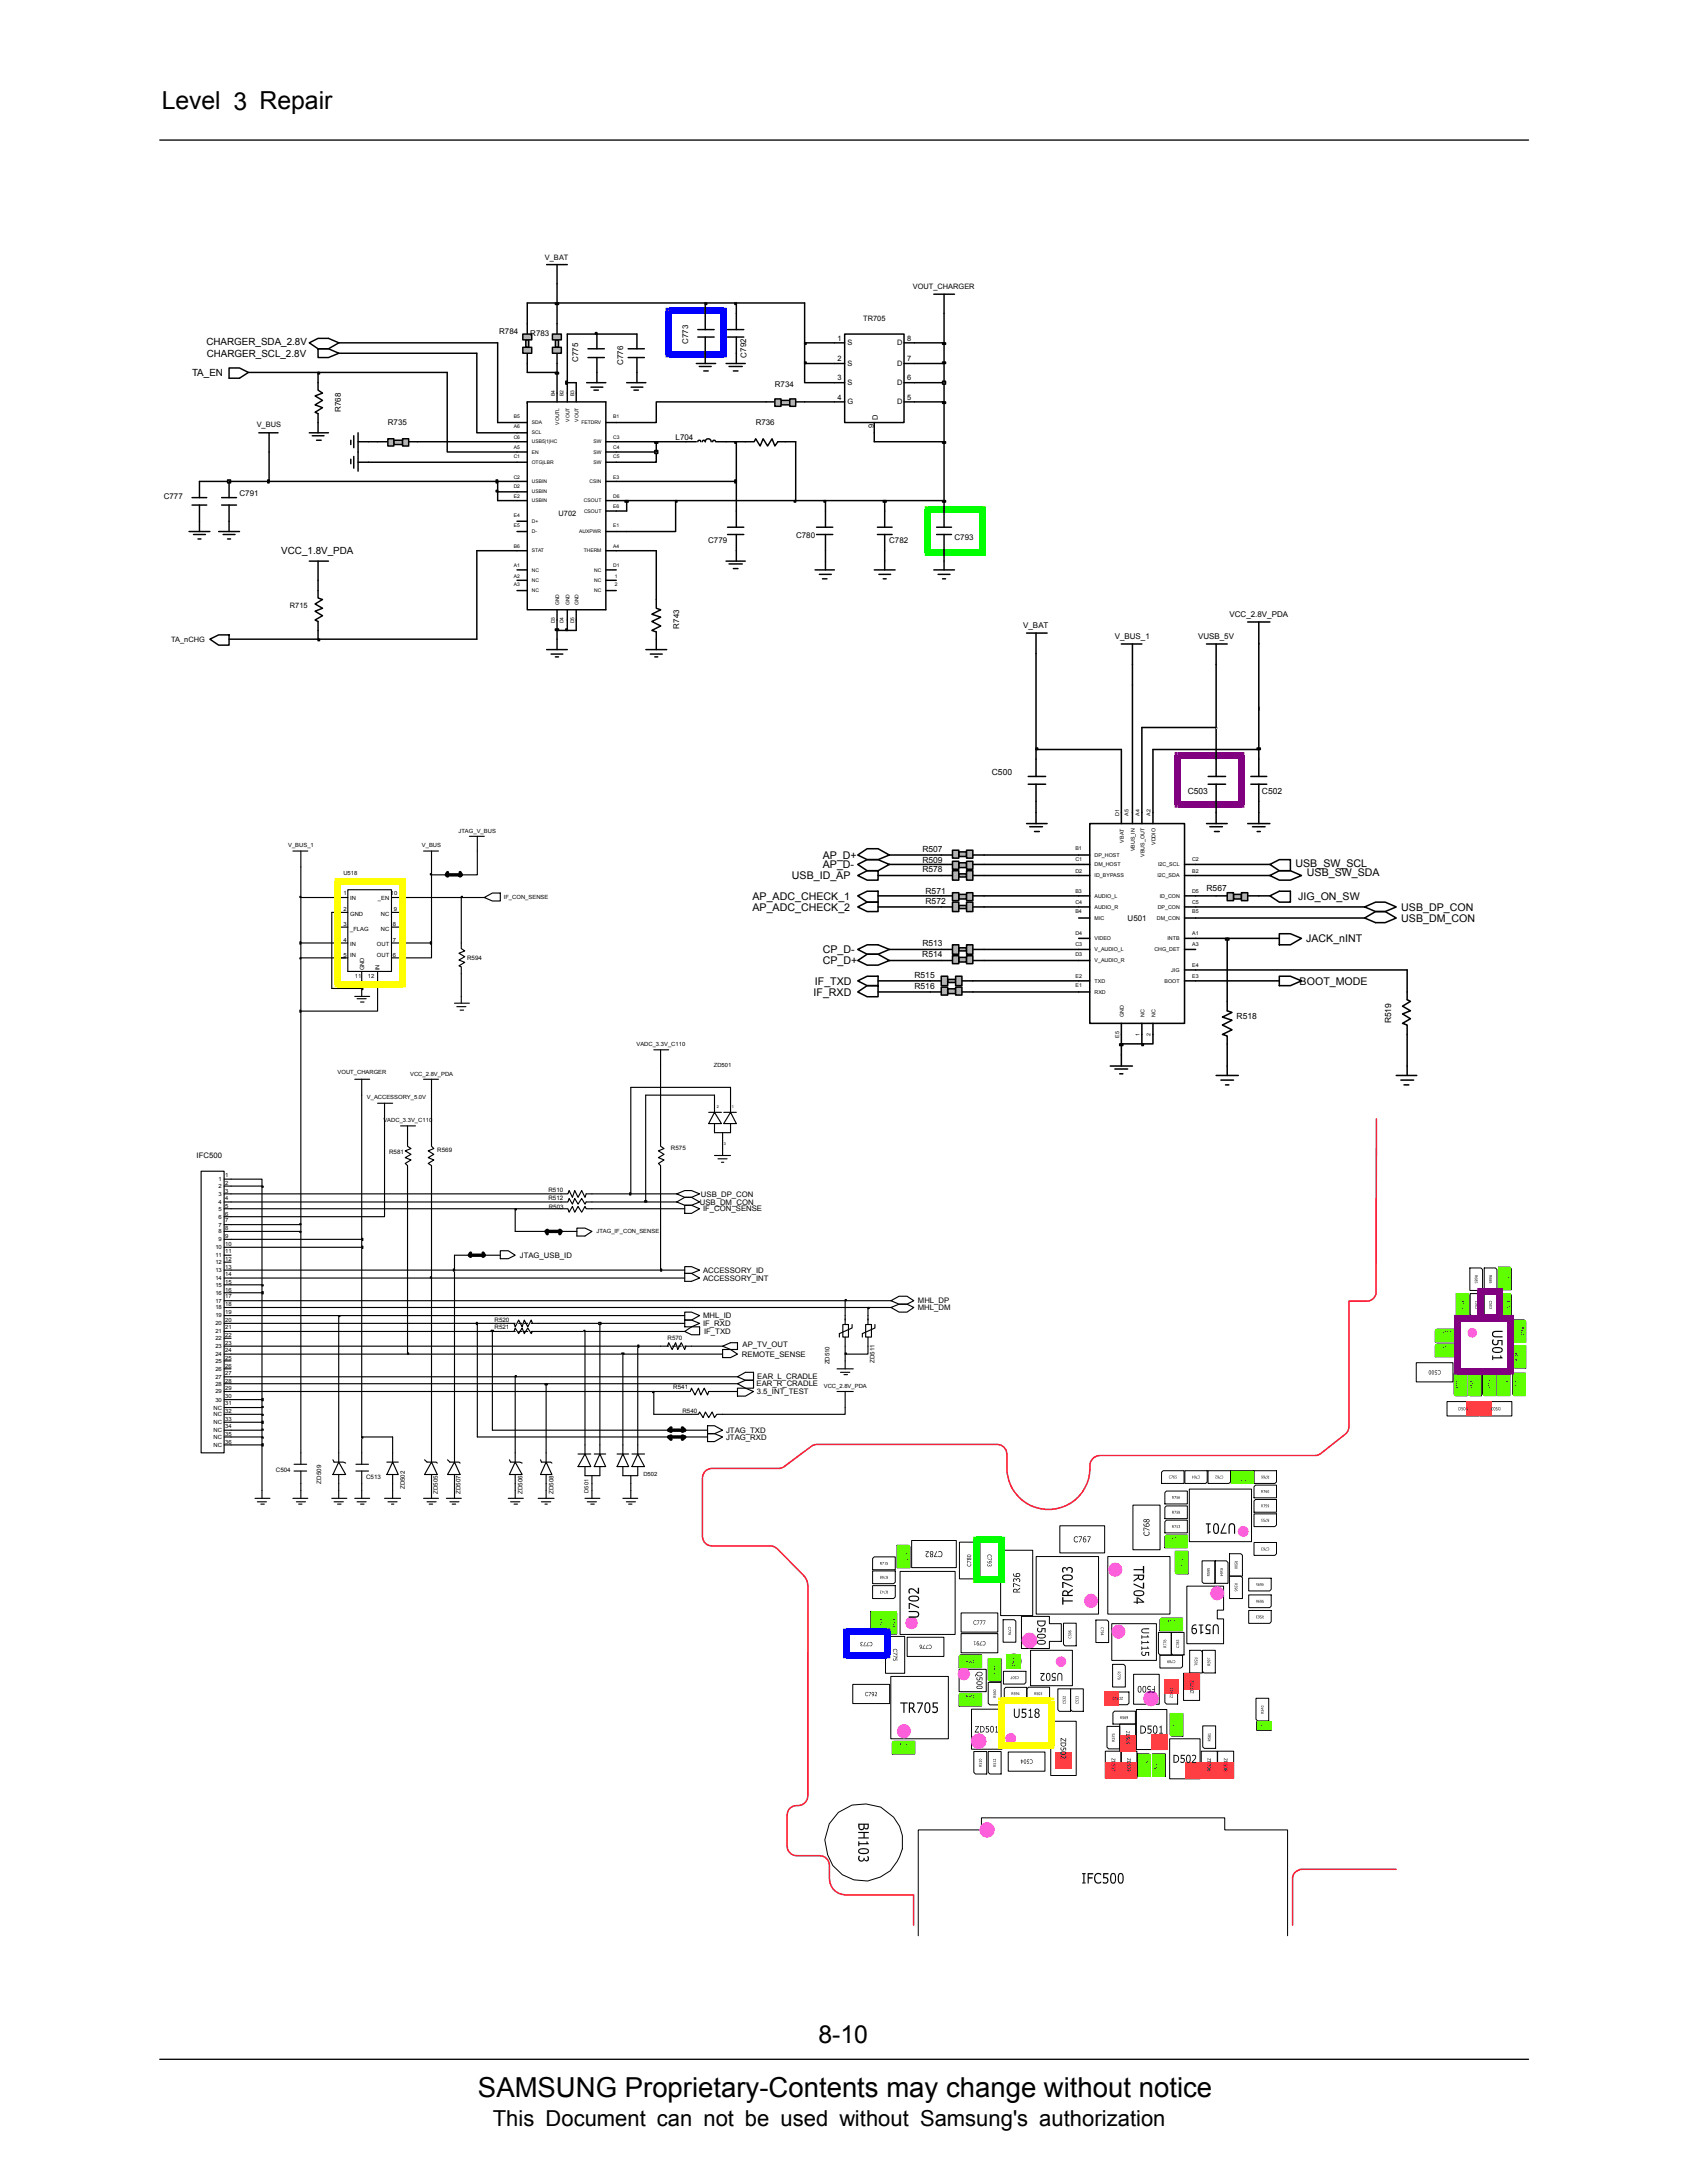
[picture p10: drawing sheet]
<svg xmlns="http://www.w3.org/2000/svg" width="216mm" height="279mm" viewBox="0 0 216 279" stroke-linecap="round" stroke-linejoin="round" font-family="sans-serif">
<defs><g id="words">
<text font-size="3.5" x="61.2" y="268.5">SAMSUNG Proprietary-Contents may change without notice</text>
<g font-size="3.2">
<text x="20.7" y="14">Level 3 Repair</text>
<text x="104.7" y="261.5">8-10</text>
</g>
<text font-size="2.8" x="63.1" y="272.1">This Document can not be used without Samsung's authorization</text>
<g font-size="1.4">
<text x="101.3" y="112.5">USB_ID_AP</text>
<text x="105.3" y="109.9">AP_D+</text>
<text x="105.3" y="111.1">AP_D-</text>
<text x="165.8" y="110.9">USB_SW_SCL</text>
<text x="167.3" y="112.1">USB_SW_SDA</text>
<text x="96.3" y="115.1">AP_ADC_CHECK_1</text>
<text x="96.3" y="116.6">AP_ADC_CHECK_2</text>
<text x="166.1" y="115.1">JIG_ON_SW</text>
<text x="179.3" y="116.6">USB_DP_CON</text>
<text x="179.3" y="118">USB_DM_CON</text>
<text x="105.3" y="123.4">CP_D+</text>
<text x="105.3" y="122">CP_D-</text>
<text x="167.2" y="120.6">JACK_nINT</text>
<text x="104.1" y="127.4">IF_RXD</text>
<text x="104.3" y="126">IF_TXD</text>
<text x="166.3" y="126">BOOT_MODE</text>
</g>
<g font-size="1.3">
<text x="26.4" y="44.1">CHARGER_SDA_2.8V</text>
<text x="26.5" y="45.7">CHARGER_SCL_2.8V</text>
<text x="24.6" y="48.1">TA_EN</text>
<text x="36" y="70.9">VCC_1.8V_PDA</text>
</g>
<g font-size="1.1">
<text x="126.9" y="99.2">C500</text>
<text x="152" y="101.6">C503</text>
<text x="161.5" y="101.6">C502</text>
<text x="118" y="110.4">R509</text>
<text x="118" y="111.7">R578</text>
<text x="118" y="109">R507</text>
<text x="118.4" y="114.5">R571</text>
<text x="118.4" y="115.7">R572</text>
<text x="154.4" y="114.1">R567</text>
<text x="117" y="125.1">R515</text>
<text x="118" y="122.5">R514</text>
<text x="118" y="121.1">R513</text>
<text x="117" y="126.6">R516</text>
<text x="158.3" y="130.4">R518</text>
<text x="178" y="131" transform="rotate(-90 178 131)">R519</text>
</g>
<g font-size="1">
<text x="69.7" y="33.3">V_BAT</text>
<text x="110.5" y="41">TR705</text>
<text x="116.8" y="37">VOUT_CHARGER</text>
<text x="63.9" y="42.8">R784</text>
<text x="67.9" y="42.9">R783</text>
<text x="74" y="46.3" transform="rotate(-90 74 46.3)">C775</text>
<text x="79.8" y="46.7" transform="rotate(-90 79.8 46.7)">C776</text>
<text x="88.1" y="44" transform="rotate(-90 88.1 44)">C773</text>
<text x="95.5" y="45.8" transform="rotate(-90 95.5 45.8)">C792</text>
<text x="107.2" y="43.7">1</text>
<text x="107.2" y="46.1">2</text>
<text x="108.5" y="44.2">S</text>
<text x="108.5" y="46.8">S</text>
<text x="114.8" y="46.8">D</text>
<text x="114.8" y="44.2">D</text>
<text x="116.1" y="46.1">7</text>
<text x="116.1" y="43.7">8</text>
<text x="43.6" y="52.7" transform="rotate(-90 43.6 52.7)">R768</text>
<text x="99.2" y="49.6">R734</text>
<text x="107.2" y="48.6">3</text>
<text x="107.2" y="51.2">4</text>
<text x="108.5" y="49.3">S</text>
<text x="108.5" y="51.8">G</text>
<text x="112.4" y="53.7" transform="rotate(-90 112.4 53.7)">D</text>
<text x="114.8" y="51.8">D</text>
<text x="114.8" y="49.3">D</text>
<text x="116.1" y="51.2">5</text>
<text x="116.1" y="48.6">6</text>
<text x="32.9" y="54.6">V_BUS</text>
<text x="49.6" y="54.4">R735</text>
<text x="86.5" y="56.3">L704</text>
<text x="96.7" y="54.4">R736</text>
<text x="111.8" y="54.8" transform="rotate(-90 111.8 54.8)">9</text>
<text x="21" y="63.9">C777</text>
<text x="30.6" y="63.5">C791</text>
<text x="71.5" y="66.1">U702</text>
<text x="90.6" y="69.6">C779</text>
<text x="101.9" y="68.9">C780</text>
<text x="113.8" y="69.6">C782</text>
<text x="122.2" y="69.2">C793</text>
<text x="37.1" y="77.9">R715</text>
<text x="86.9" y="80.5" transform="rotate(-90 86.9 80.5)">R743</text>
<text x="130.9" y="80.4">V_BAT</text>
<text x="142.7" y="81.8">V_BUS_1</text>
<text x="153.3" y="81.8">VUSB_5V</text>
<text x="157.4" y="79">VCC_2.8V_PDA</text>
<text x="144.3" y="117.8">U501</text>
<text x="25.2" y="148.2">IFC500</text>
<text x="89.6" y="154.2">USB_DM_CON</text>
<text x="89.7" y="153.1">USB_DP_CON</text>
<text x="90" y="155">IF_CON_SENSE</text>
<text x="66.5" y="161">JTAG_USB_ID</text>
<text x="90" y="162.9">ACCESSORY_ID</text>
<text x="90" y="163.9">ACCESSORY_INT</text>
<text x="117.5" y="167.7">MHL_DM</text>
<text x="117.5" y="166.8">MHL_DP</text>
<text x="90" y="168.7">MHL_ID</text>
<text x="90" y="169.7">IF_RXD</text>
<text x="90.1" y="170.8">IF_TXD</text>
<text x="95" y="173.7">REMOTE_SENSE</text>
<text x="95" y="172.3">AP_TV_OUT</text>
<text x="96.8" y="177.4">EAR_R_CRADLE</text>
<text x="96.9" y="178.4">3.5_INT_TEST</text>
<text x="96.9" y="176.6">EAR_L_CRADLE</text>
<text x="92.9" y="183.4">JTAG_TXD</text>
<text x="92.9" y="184.3">JTAG_RXD</text>
</g>
<text font-size=".9" x="21.9" y="82.1">TA_nCHG</text>
<g font-size=".8">
<text x="59.8" y="122.9">R594</text>
<text x="49.8" y="147.7">R581</text>
<text x="56" y="147.4">R569</text>
<text x="85.9" y="147.2">R575</text>
<text x="70.2" y="153.5">R512</text>
<text x="70.2" y="152.5">R510</text>
<text x="70.2" y="154.7">R503</text>
<text x="63.3" y="170.1">R521</text>
<text x="63.3" y="169.2">R520</text>
<text x="85.4" y="171.5">R570</text>
<text x="86.2" y="177.8">R541</text>
<text x="106.2" y="174.6" transform="rotate(-90 106.2 174.6)">ZD510</text>
<text x="111.9" y="174.5" transform="rotate(-90 111.9 174.5)">ZD511</text>
<text x="87.3" y="180.9">R540</text>
<text x="35.3" y="188.4">C504</text>
<text x="41.1" y="189.9" transform="rotate(-90 41.1 189.9)">ZD509</text>
<text x="46.9" y="189.3">C513</text>
<text x="51.8" y="190.6" transform="rotate(-90 51.8 190.6)">ZD502</text>
<text x="56" y="191.2" transform="rotate(-90 56 191.2)">ZD505</text>
<text x="58.9" y="191.2" transform="rotate(-90 58.9 191.2)">ZD507</text>
<text x="66.9" y="191.2" transform="rotate(-90 66.9 191.2)">ZD506</text>
<text x="70.8" y="191.2" transform="rotate(-90 70.8 191.2)">ZD508</text>
</g>
<g font-size=".7">
<text x="58.7" y="106.6">JTAG_V_BUS</text>
<text x="143.2" y="104.4" transform="rotate(-90 143.2 104.4)">D1</text>
<text x="143.8" y="107.8" transform="rotate(-90 143.8 107.8)">VBAT</text>
<text x="144.4" y="104.4" transform="rotate(-90 144.4 104.4)">A5</text>
<text x="145.8" y="104.4" transform="rotate(-90 145.8 104.4)">A4</text>
<text x="147.3" y="104.4" transform="rotate(-90 147.3 104.4)">A2</text>
<text x="36.9" y="108.4">V_BUS_1</text>
<text x="43.9" y="112">U518</text>
<text x="54" y="108.4">V_BUS</text>
<text x="137.6" y="110.3">C1</text>
<text x="137.6" y="111.7">D2</text>
<text x="137.6" y="108.8">B1</text>
<text x="140.1" y="110.8">DM_HOST</text>
<text x="140.1" y="112.3">ID_BYPASS</text>
<text x="140.1" y="109.7">DP_HOST</text>
<text x="145.2" y="108.9" transform="rotate(-90 145.2 108.9)">VBUS_IN</text>
<text x="146.5" y="109.7" transform="rotate(-90 146.5 109.7)">VBUS_OUT</text>
<text x="147.9" y="108.1" transform="rotate(-90 147.9 108.1)">VDDIO</text>
<text x="148.1" y="112.3">I2C_SDA</text>
<text x="148.2" y="110.8">I2C_SCL</text>
<text x="152.6" y="110.3">C2</text>
<text x="152.6" y="111.7">B2</text>
<text x="43.9" y="116.6">2</text>
<text x="43.9" y="114.6">1</text>
<text x="43.9" y="118.5">3</text>
<text x="44.8" y="119.1">_FLAG</text>
<text x="44.8" y="117.2">GND</text>
<text x="44.8" y="115.2">IN</text>
<text x="48.4" y="115.2">_EN</text>
<text x="48.7" y="119.1">NC</text>
<text x="48.7" y="117.2">NC</text>
<text x="50" y="114.6">10</text>
<text x="50.3" y="118.5">8</text>
<text x="50.4" y="116.6">9</text>
<text x="64.5" y="115.1">IF_CON_SENSE</text>
<text x="137.6" y="119.7">D4</text>
<text x="137.6" y="114.3">B3</text>
<text x="137.6" y="116.9">B4</text>
<text x="137.6" y="115.7">C4</text>
<text x="140.1" y="114.9">AUDIO_L</text>
<text x="140.1" y="117.7">MIC</text>
<text x="140.1" y="116.3">AUDIO_R</text>
<text x="148.1" y="117.7">DM_CON</text>
<text x="148.2" y="116.3">DP_CON</text>
<text x="148.4" y="114.9">ID_CON</text>
<text x="152.6" y="114.3">D5</text>
<text x="152.6" y="119.7">A1</text>
<text x="152.6" y="116.9">B5</text>
<text x="152.6" y="115.7">C5</text>
<text x="43.9" y="120.5">4</text>
<text x="43.9" y="122.4">5</text>
<text x="44.8" y="121.1">IN</text>
<text x="44.8" y="122.4">IN</text>
<text x="45.4" y="125.1">11</text>
<text x="46.6" y="124.2" transform="rotate(-90 46.6 124.2)">GND</text>
<text x="47.1" y="125.1">12</text>
<text x="48.2" y="122.4">OUT</text>
<text x="48.2" y="121.1">OUT</text>
<text x="48.6" y="124.2" transform="rotate(-90 48.6 124.2)">IN</text>
<text x="50.3" y="122.4">6</text>
<text x="50.3" y="120.5">7</text>
<text x="137.6" y="122.3">D3</text>
<text x="137.6" y="121.1">C3</text>
<text x="137.6" y="125.2">E2</text>
<text x="140.1" y="125.8">TXD</text>
<text x="140.1" y="123.1">V_AUDIO_R</text>
<text x="140.1" y="120.3">VIDEO</text>
<text x="140.1" y="121.7">V_AUDIO_L</text>
<text x="147.7" y="121.7">CHG_DET</text>
<text x="149" y="125.8">BOOT</text>
<text x="149.4" y="120.3">INTB</text>
<text x="149.9" y="124.4">JIG</text>
<text x="152.6" y="121.1">A3</text>
<text x="152.6" y="125.2">E3</text>
<text x="152.6" y="123.8">E4</text>
<text x="137.6" y="126.4">E1</text>
<text x="140.1" y="127.2">RXD</text>
<text x="143.8" y="130.2" transform="rotate(-90 143.8 130.2)">GND</text>
<text x="146.5" y="130.2" transform="rotate(-90 146.5 130.2)">NC</text>
<text x="147.9" y="130.2" transform="rotate(-90 147.9 130.2)">NC</text>
<text x="43.2" y="137.5">VOUT_CHARGER</text>
<text x="52.5" y="137.7">VCC_2.8V_PDA</text>
<text x="81.4" y="133.9">VADC_3.3V_C110</text>
<text x="91.4" y="136.5">ZD501</text>
<text x="143.2" y="132.8" transform="rotate(-90 143.2 132.8)">E5</text>
<text x="145.8" y="132.6" transform="rotate(-90 145.8 132.6)">1</text>
<text x="147.3" y="132.6" transform="rotate(-90 147.3 132.6)">2</text>
<text x="46.9" y="140.7">V_ACCESSORY_5.0V</text>
<text x="49.1" y="143.6">VADC_3.3V_C110</text>
<text x="28" y="151.2">1</text>
<text x="28" y="156">6</text>
<text x="28" y="153.1">3</text>
<text x="28" y="154.1">4</text>
<text x="28" y="154.9">5</text>
<text x="28" y="152">2</text>
<text x="28.8" y="150.6">1</text>
<text x="28.8" y="155.6">6</text>
<text x="28.8" y="152.7">3</text>
<text x="28.8" y="153.5">4</text>
<text x="28.8" y="154.6">5</text>
<text x="28.8" y="151.7">2</text>
<text x="27.6" y="159.9">10</text>
<text x="27.6" y="160.9">11</text>
<text x="27.6" y="161.8">12</text>
<text x="28" y="157">7</text>
<text x="28" y="157.9">8</text>
<text x="28" y="158.9">9</text>
<text x="28.8" y="159.5">10</text>
<text x="28.8" y="160.4">11</text>
<text x="28.8" y="156.4">7</text>
<text x="28.8" y="157.5">8</text>
<text x="28.8" y="158.5">9</text>
<text x="28.8" y="161.4">12</text>
<text x="76.3" y="157.9">JTAG_IF_CON_SENSE</text>
<text x="27.6" y="162.8">13</text>
<text x="27.6" y="163.8">14</text>
<text x="27.6" y="164.7">15</text>
<text x="27.6" y="165.7">16</text>
<text x="27.6" y="166.7">17</text>
<text x="27.6" y="167.6">18</text>
<text x="28.8" y="162.4">13</text>
<text x="28.8" y="163.3">14</text>
<text x="28.8" y="164.3">15</text>
<text x="28.8" y="165.3">16</text>
<text x="28.8" y="166.2">17</text>
<text x="28.8" y="167.2">18</text>
<text x="27.6" y="169.6">20</text>
<text x="27.6" y="170.7">21</text>
<text x="27.6" y="171.5">22</text>
<text x="27.6" y="172.6">23</text>
<text x="27.6" y="173.6">24</text>
<text x="27.6" y="168.6">19</text>
<text x="28.8" y="169.2">20</text>
<text x="28.8" y="170.1">21</text>
<text x="28.8" y="171.1">22</text>
<text x="28.8" y="172.1">23</text>
<text x="28.8" y="173">24</text>
<text x="28.8" y="168.2">19</text>
<text x="27.6" y="175.5">26</text>
<text x="27.6" y="176.5">27</text>
<text x="27.6" y="177.3">28</text>
<text x="27.6" y="178.3">29</text>
<text x="27.6" y="179.4">30</text>
<text x="27.6" y="174.4">25</text>
<text x="28.8" y="179.9">31</text>
<text x="28.8" y="175">26</text>
<text x="28.8" y="175.9">27</text>
<text x="28.8" y="177">28</text>
<text x="28.8" y="178">29</text>
<text x="28.8" y="179">30</text>
<text x="28.8" y="174">25</text>
<text x="105.4" y="177.6">VCC_2.8V_PDA</text>
<text x="27.3" y="184.2">NC</text>
<text x="27.3" y="185.2">NC</text>
<text x="27.3" y="180.4">NC</text>
<text x="27.3" y="181.3">NC</text>
<text x="27.3" y="182.3">NC</text>
<text x="27.3" y="183.3">NC</text>
<text x="28.8" y="184.8">36</text>
<text x="28.8" y="180.9">32</text>
<text x="28.8" y="181.9">33</text>
<text x="28.8" y="182.8">34</text>
<text x="28.8" y="183.8">35</text>
<text x="75.3" y="191.1" transform="rotate(-90 75.3 191.1)">D501</text>
<text x="82.3" y="188.9">D502</text>
</g>
<g font-size=".6">
<text x="65.7" y="53.5">B5</text>
<text x="71" y="50.7" transform="rotate(-90 71 50.7)">B4</text>
<text x="72.1" y="50.7" transform="rotate(-90 72.1 50.7)">B2</text>
<text x="72.9" y="54" transform="rotate(-90 72.9 54)">VOUT</text>
<text x="73.5" y="50.7" transform="rotate(-90 73.5 50.7)">B3</text>
<text x="74" y="54" transform="rotate(-90 74 54)">VOUT</text>
<text x="78.5" y="53.5">B1</text>
<text x="65.7" y="58.6">C1</text>
<text x="65.7" y="56.2">C6</text>
<text x="65.7" y="57.5">A5</text>
<text x="65.7" y="54.8">A6</text>
<text x="68.1" y="56.7">USB5|1|HC</text>
<text x="68.1" y="55.6">SCL</text>
<text x="68.1" y="54.3">SDA</text>
<text x="68.1" y="59.4">OTG|LBR</text>
<text x="68.1" y="58.1">EN</text>
<text x="71.6" y="54.3" transform="rotate(-90 71.6 54.3)">VOUTL</text>
<text x="74.4" y="54.3">FETDRV</text>
<text x="75.9" y="56.7">SW</text>
<text x="75.9" y="58.1">SW</text>
<text x="75.9" y="59.4">SW</text>
<text x="78.5" y="56.2">C3</text>
<text x="78.5" y="57.5">C4</text>
<text x="78.5" y="58.6">C5</text>
<text x="65.7" y="61.3">C2</text>
<text x="65.7" y="62.4">D2</text>
<text x="65.8" y="63.7">E2</text>
<text x="68.1" y="64.3">USBIN</text>
<text x="68.1" y="61.8">USBIN</text>
<text x="68.1" y="63.2">USBIN</text>
<text x="74.7" y="64.3">CSOUT</text>
<text x="74.7" y="65.6">CSOUT</text>
<text x="75.4" y="61.8">CSIN</text>
<text x="78.5" y="63.7">D6</text>
<text x="78.5" y="61.3">E3</text>
<text x="78.5" y="65">E6</text>
<text x="65.7" y="70.1">B6</text>
<text x="65.8" y="66.2">E4</text>
<text x="65.8" y="67.5">E5</text>
<text x="68.1" y="66.9">D+</text>
<text x="68.1" y="70.7">STAT</text>
<text x="68.1" y="68.2">D-</text>
<text x="74.1" y="68.2">AUXPWR</text>
<text x="74.7" y="70.7">THERM</text>
<text x="78.5" y="70.1">A4</text>
<text x="78.5" y="67.5">E1</text>
<text x="65.7" y="72.6">A1</text>
<text x="65.7" y="73.9">A2</text>
<text x="65.7" y="75">A3</text>
<text x="68.1" y="73.2">NC</text>
<text x="68.1" y="74.5">NC</text>
<text x="68.1" y="75.8">NC</text>
<text x="71.6" y="77.5" transform="rotate(-90 71.6 77.5)">GND</text>
<text x="72.9" y="77.5" transform="rotate(-90 72.9 77.5)">GND</text>
<text x="74" y="77.5" transform="rotate(-90 74 77.5)">GND</text>
<text x="76.1" y="73.2">NC</text>
<text x="76.1" y="74.5">NC</text>
<text x="76.1" y="75.8">NC</text>
<text x="78.5" y="72.6">D1</text>
<text x="78.7" y="73.9">1</text>
<text x="78.7" y="75">2</text>
<text x="71" y="79.8" transform="rotate(-90 71 79.8)">D3</text>
<text x="72.1" y="79.8" transform="rotate(-90 72.1 79.8)">D4</text>
<text x="73.5" y="79.8" transform="rotate(-90 73.5 79.8)">D5</text>
</g>
<g font-size=".5">
<text x="91.7" y="141.8">2</text>
<text x="93.6" y="141.8">1</text>
<text x="92.6" y="146.6">3</text>
</g>
</g></defs>
<path d="M20.4 263.6h175.2" fill="none" stroke="#000" stroke-width=".17"/>
<path d="M20.8 265.5h174.8v9h-174.8z" fill="#fff"/>
<path d="M20.4 17.9h175.2" fill="none" stroke="#000" stroke-width=".17"/>
<g fill="none" stroke="#000" stroke-width=".14">
<path d="M37.5 108.9h1.9M38.5 108.9v2.1M43.3 118.7h1.2M43.3 116.8h1.2M43.3 114.9h1.2M44.5 113.9h5.6v10.4h-5.6zM50.1 118.7h1.2M50.1 114.9h1.2M50.1 116.8h1.2M54.2 108.9h1.9M55.2 108.9v2.1M60.1 107h1.9"/>
<path d="M61.1 107v1.9M62 114.9l1-.6h1v1h-1zM43.3 122.6h1.2M43.3 120.7h1.2M45.4 127.5h1.9M45.4 138.1h1.9M45.7 127.8h1.2M46.1 128.2h.5M46.3 124.3v1.2M46.3 126.5v1M46.3 138.1v2.1M48.3 124.3v1.2"/>
<path d="M50.1 122.6h1.2M50.1 120.7h1.2M54.2 138.1h1.9M55.2 138.1v2.1M58.2 128.4h1.9M58.5 128.8h1.1M58.9 129.3h.4M59 120.7v.7l.5 .3-.8 .3 .8 .4-.8 .5 .8 .3-.8 .4 .3 .1v.9M59 127.5v.9M83.7 134.4h1.9M84.5 134.4v1.8M25.7 149.9h3v36h-3z"/>
<path d="M28.7 153.8h.9M28.7 150.9h.9M28.7 152.8h.9M28.7 156.7h.9M28.7 158.6h.9M28.7 154.7h.9M28.7 159.6h.9M28.7 151.8h.9M28.7 155.7h.9M28.7 157.6h.9M38.5 157.6v29.8M48.3 141.2h1.9"/>
<path d="M49.2 141.2v1.9M51.3 144.1h1.9M52.2 144.1v2.6l.4 .3-.7 .3 .7 .4-.7 .5 .7 .3-.7 .4 .3 .3v.7M55.2 146v.7l.3 .3-.7 .3 .7 .4-.7 .5 .7 .3-.7 .4 .4 .3v.7M71.8 153.8h.9l.1-.4 .5 .7 .3-.7 .4 .7 .4-.7 .5 .7 .1-.3h.8M71.8 152.8h.9l.1-.4 .5 .8 .3-.8 .4 .8 .4-.8 .5 .8 .1-.4h.8M71.8 154.7h.9l.1 .5 .5-.8 .3 .8 .4-.8 .4 .8 .5-.8 .1 .3h.8M73.8 157.2h1.1l.9 .4-.9 .6h-1.1zM84.5 146v.7l.5 .3-.7 .3 .7 .4-.7 .5 .7 .3-.7 .4 .2 .3v.7M86.6 152.8l1-.4h.9l1 .4-1 .4h-.9zM86.6 153.8l1-.6h.9l1 .6-1 .5h-.9zM87.6 154.3h.9l1 .4-1 .6h-.9z"/>
<path d="M90.7 142.4h1.6M91.4 142.4l.9 1.4h-1.6zM91.4 147.9h2.1M91.4 141.2v1.2M91.9 148.3h1.1M92.3 148.8h.3M92.5 145v1M92.5 147v.9M92.6 142.4h1.6M93.5 143.8v1.2h-2.1v-1.2M93.5 141.2v1.2M93.5 142.4l.7 1.4h-1.6z"/>
<path d="M28.7 178.1h.9M28.7 161.5h.9M28.7 163.6h.9M28.7 160.7h.9M28.7 171.3h.9M28.7 173.3h.9M28.7 175.2h.9M28.7 165.5h.9M28.7 168.4h.9M28.7 179.1h.9M28.7 177.1h.9M28.7 162.6h.9"/>
<path d="M28.7 164.4h.9M28.7 166.5h.9M28.7 170.4h.9M28.7 172.3h.9M28.7 174.2h.9M28.7 176.2h.9M28.7 167.3h.9M28.7 169.4h.9M43.3 168.4v18.7M55.2 163.6v23.5M58.2 162.6v24.5M64 160.1h1l.9 .6-.9 .4h-1z"/>
<path d="M65 170.4h.8l.1-.4 .5 .7 .4-.7 .3 .7 .4-.7 .5 .7 .1-.3M65 169.4h.8l.1 .4 .5-.8 .4 .8 .3-.8 .4 .8 .5-.8 .1 .4h.8M65.8 169.4h.1M65.8 170.4h.1M65.9 176.2v10.9M66.4 169.4h.4M66.4 170.4h.4M67.1 170.4h.4M67.1 169.4h.4M68 169.4h.1M68 170.4h.9M69.9 177.1v10"/>
<path d="M84.5 172.3h.9l.2-.4 .4 .8 .5-.8 .2 .8 .5-.8 .4 .8 .2-.4M85.4 172.3h.2M86 172.3h.5M86.7 172.3h.5M87.6 167.9h.9l1 .5-1 .6h-.9zM87.6 162.1h.9l1 .5-1 .4h-.9zM87.6 169h.9l1 .4-1 .4h-.9zM87.6 172.3h.9M87.6 163h.9l1 .6-1 .4h-.9zM87.6 170.4l.9-.6h1v1h-1zM87.6 178.1h.7l.2-.4 .4 .8 .5-.8 .3 .8 .4-.8 .5 .8 .1-.4h.7M92.5 172.3l1-.4h.9v.8h-.9z"/>
<path d="M92.5 172.7h1l.9 .6-.9 .5h-1zM94.4 177.7h1l1 .4-1 .6h-1zM94.4 176.2l1-.6h1v1.1h-1zM94.4 177.1l1-.4h1v1h-1zM107.1 178.1h2.1M107.1 175.2h2.1M107.6 175.6h1.2M107.9 169.5h.7v1.6h-.7zM108 175.9h.5M108.2 168.4v1.1M108.2 171.1v1.2M108.2 174.2v1"/>
<path d="M108.2 178.1v2M109.1 169.5v.5l-1.7 .7v.4M110.8 169.5h.7v1.6h-.7zM111.1 168.4v1.1M111.1 171.1v1.2M112 169.5v.5l-1.6 .7v.4M114 166.5l1.1-.6h1l.8 .6-.8 .4h-1zM114 167.3l1.1-.4h1l.8 .4-.8 .6h-1zM28.7 183.9h.9M28.7 182h.9M28.7 180.1h.9M28.7 184.9h4.8v6.9"/>
<path d="M28.7 183h.9M28.7 181h.9M32.6 191.8h1.9M32.9 192.2h1.2M33.4 192.5h.4M37.5 191.8h1.9M37.6 187.4h1.6M37.6 188.3h1.6M37.9 192.2h1.2M38.2 192.5h.5M38.5 188.3v3.5M42.5 191.8h1.9"/>
<path d="M42.6 186.8l.2 .3h1.1l.3 .2M42.8 192.2h1.1M43.2 192.5h.4M43.3 188.7v3.1M43.3 187.1l.9 1.6h-1.6zM45.4 191.8h1.9M45.6 188.3h1.6M45.6 187.4h1.6M45.7 192.2h1.2M46.1 192.5h.5M46.3 183.9v3.5M46.3 188.3v3.5"/>
<path d="M49.2 191.8h2.1M49.5 187.1h1.5M49.7 192.2h1.1M50.1 192.5h.3M50.2 187.1l.8 1.6h-1.5zM50.2 183.9v3.2M50.2 188.7v3.1M54.2 191.8h1.9M54.3 186.8l.4 .3h1.1l.2 .2M54.7 192.2h1.1M54.9 192.5h.5M55.2 188.7v3.1"/>
<path d="M55.2 187.1l.8 1.6h-1.7zM57.1 191.8h1.9M57.3 186.8l.3 .3h1.1l.2 .2M57.6 192.2h1.1M57.9 192.5h.4M58.2 187.1l.7 1.6h-1.6zM58.2 188.7v3.1M65 191.8h2M65.2 186.8l.1 .3h1.2l.3 .2M65.3 192.2h1.2M65.8 192.5h.4M65.9 188.7v3.1"/>
<path d="M65.9 187.1l.9 1.6h-1.6zM68.9 191.8h2M69.2 186.8l.1 .3h1.2l.1 .2M69.3 192.2h1.2M69.7 192.5h.3M69.9 188.7v3.1M69.9 187.1l.7 1.6h-1.4zM74 186.1h1.6M74.9 191.8h1.9M74.9 186.1l.7 1.6h-1.6zM74.9 187.7v1.2h1.9v-1.2M74.9 184.9v1.2"/>
<path d="M75.2 192.2h1.1M75.6 192.5h.5M75.8 188.9v2.9M76.1 186.1h1.4M76.8 184.9v1.2M76.8 186.1l.7 1.6h-1.4zM79 186.1h1.5M79.7 186.1l.8 1.6h-1.5zM79.7 187.7v1.2h1.9v-1.2M79.7 184.9v1.2M79.7 191.8h1.9M80.2 192.2h1.1"/>
<path d="M80.5 192.5h.4M80.7 188.9v2.9M80.9 186.1h1.6M81.6 186.1l.9 1.6h-1.6zM81.6 184.9v1.2M88.5 181h.9l.1-.3 .5 .7 .3-.7 .4 .7 .4-.7 .3 .7 .3-.4h.8M90.6 183.5h.8l1.1 .4-1.1 .6h-.8zM90.6 182.5h.8l1.1 .5-1.1 .5h-.8z"/>
</g>
<g fill="none" stroke="#000" stroke-width=".44">
<path d="M57.1 112h1.9l-.1 .1M57.3 111.7l-.2 .3 .2 .1M58.9 111.7l.1 .3M69.9 157.6h1.9l-.2 .3M70 157.5l-.1 .1 .1 .3M71.6 157.5l.2 .1M60.1 160.7h1.9l-.2 .1M60.2 160.4l-.1 .3 .1 .1M61.8 160.4l.2 .3M85.6 183.9h2l-.3 .3M85.6 183h2l-.3 .2M85.9 183.8l-.3 .1 .3 .3"/>
<path d="M85.9 182.8l-.3 .2 .3 .2M87.3 183.8l.3 .1M87.3 182.8l.3 .2"/>
</g>
<path d="M33.5 184.8h.2v.3h-.2z" fill="#c2c2c2"/>
<path d="M74.9 170.4v14.5M76.8 169.4v15.5M79.7 173.3v11.6M81.6 172.3v12.6M29.6 183.9h3.9v1M33.5 184.8h.2v.3h-.2z" fill="none" stroke="#000" stroke-width=".14"/>
<path d="M33.5 183.9h.2v.2h-.2z" fill="#c2c2c2"/>
<path d="M33.5 183.9h.2v.2h-.2zM33.5 183v.9" fill="none" stroke="#000" stroke-width=".14"/>
<path d="M46.3 183.9h.1v.2h-.1z" fill="#c2c2c2"/>
<path d="M46.3 159.6v24.3h3.9M61.1 169.4v14.5h24.5M29.6 183h3.9M46.3 183.9h.1v.2h-.1zM87.6 183.9h3" fill="none" stroke="#000" stroke-width=".14"/>
<path d="M33.5 182.9h.2v.1h-.2z" fill="#c2c2c2"/>
<path d="M63 170.4v12.6h22.6M29.6 182h3.9v1M33.5 182.9h.2v.1h-.2zM87.6 183h3" fill="none" stroke="#000" stroke-width=".14"/>
<path d="M33.5 181.9h.2v.3h-.2z" fill="#c2c2c2"/>
<path d="M29.6 181h3.9v1M33.5 181.9h.2v.3h-.2z" fill="none" stroke="#000" stroke-width=".14"/>
<path d="M33.5 181h.2v.2h-.2z" fill="#c2c2c2"/>
<path d="M83.7 178.1v2.9h4.8M29.6 180.1h3.9v.9M33.5 181h.2v.2h-.2zM108.2 180.1v.9h-15.7" fill="none" stroke="#000" stroke-width=".14"/>
<path d="M33.5 180h.2v.1h-.2z" fill="#c2c2c2"/>
<path d="M29.6 179.1h3.9v1M33.5 180h.2v.1h-.2z" fill="none" stroke="#000" stroke-width=".14"/>
<path d="M33.5 179h.2v.3h-.2z" fill="#c2c2c2"/>
<path d="M29.6 178.1h54.1M33.5 179h.2v.3h-.2zM33.5 165.5v13.6" fill="none" stroke="#000" stroke-width=".14"/>
<path d="M83.5 178.1h.2v.1h-.2z" fill="#c2c2c2"/>
<path d="M29.6 177.1h40.3M83.5 178.1h.2v.1h-.2zM83.7 178.1h3.9M91.4 178.1h3" fill="none" stroke="#000" stroke-width=".14"/>
<path d="M69.7 177.1h.3v.1h-.3z" fill="#c2c2c2"/>
<path d="M29.6 176.2h36.3M69.7 177.1h.3v.1h-.3zM69.9 177.1h24.5" fill="none" stroke="#000" stroke-width=".14"/>
<path d="M65.9 176.1h.2v.1h-.2z" fill="#c2c2c2"/>
<path d="M29.6 173.3h22.6M65.9 176.1h.2v.1h-.2zM65.9 176.2h28.5M108.2 173.3v.9" fill="none" stroke="#000" stroke-width=".14"/>
<path d="M52.2 173.2h.1v.1h-.1z" fill="#c2c2c2"/>
<path d="M52.2 149.9v23.4h27.5M52.2 173.2h.1v.1h-.1z" fill="none" stroke="#000" stroke-width=".14"/>
<path d="M79.6 173.2h.3v.1h-.3z" fill="#c2c2c2"/>
<path d="M79.6 173.2h.3v.1h-.3zM79.7 173.3h12.8" fill="none" stroke="#000" stroke-width=".14"/>
<path d="M108.2 173.2h.1v.1h-.1z" fill="#c2c2c2"/>
<path d="M29.6 172.3h52M108.2 173.2h.1v.1h-.1zM108.2 172.3v1h2.9v-1" fill="none" stroke="#000" stroke-width=".14"/>
<path d="M81.6 172.1h.2v.3h-.2z" fill="#c2c2c2"/>
<path d="M29.6 170.4h33.4M81.6 172.1h.2v.3h-.2zM81.6 172.3h2.9M88.5 172.3h4" fill="none" stroke="#000" stroke-width=".14"/>
<path d="M62.8 170.3h.4v.1h-.4z" fill="#c2c2c2"/>
<path d="M62.8 170.3h.4v.1h-.4zM63 170.4h2M68.9 170.4h6" fill="none" stroke="#000" stroke-width=".14"/>
<path d="M74.7 170.3h.2v.1h-.2z" fill="#c2c2c2"/>
<path d="M29.6 169.4h31.5M74.7 170.3h.2v.1h-.2zM74.9 170.4h12.7" fill="none" stroke="#000" stroke-width=".14"/>
<path d="M61 169.2h.1v.3h-.1z" fill="#c2c2c2"/>
<path d="M61 169.2h.1v.3h-.1zM61.1 169.4h3.9M68.9 169.4h7.9" fill="none" stroke="#000" stroke-width=".14"/>
<path d="M76.6 169.2h.3v.3h-.3z" fill="#c2c2c2"/>
<path d="M29.6 168.4h13.7M76.6 169.2h.3v.3h-.3zM76.8 169.4h10.8" fill="none" stroke="#000" stroke-width=".14"/>
<path d="M43.3 168.4h.2v.1h-.2z" fill="#c2c2c2"/>
<path d="M29.6 167.3h81.5v1.1M43.3 168.4h.2v.1h-.2zM43.3 168.4h44.3M108.2 166.5v1.9" fill="none" stroke="#000" stroke-width=".14"/>
<path d="M111.1 167.3h.1v.2h-.1z" fill="#c2c2c2"/>
<path d="M29.6 166.5h78.6M111.1 167.3h.1v.2h-.1zM111.1 167.3h2.9" fill="none" stroke="#000" stroke-width=".14"/>
<path d="M108.2 166.3h.1v.2h-.1z" fill="#c2c2c2"/>
<path d="M29.6 165.5h3.9M108.2 166.3h.1v.2h-.1zM108.2 166.5h5.8" fill="none" stroke="#000" stroke-width=".14"/>
<path d="M33.5 165.3h.2v.3h-.2z" fill="#c2c2c2"/>
<path d="M29.6 164.4h3.9v1.1M33.5 165.3h.2v.3h-.2z" fill="none" stroke="#000" stroke-width=".14"/>
<path d="M33.5 164.4h.2v.2h-.2z" fill="#c2c2c2"/>
<path d="M33.5 151.8v12.6M29.6 163.6h25.6M33.5 164.4h.2v.2h-.2z" fill="none" stroke="#000" stroke-width=".14"/>
<path d="M55.1 163.4h.1v.2h-.1z" fill="#c2c2c2"/>
<path d="M55.2 149.9v13.7h32.4M29.6 162.6h28.6M55.1 163.4h.1v.2h-.1z" fill="none" stroke="#000" stroke-width=".14"/>
<path d="M58 162.4h.2v.3h-.2z" fill="#c2c2c2"/>
<path d="M58 162.4h.2v.3h-.2zM58.2 160.7v1.9h26.3" fill="none" stroke="#000" stroke-width=".14"/>
<path d="M84.5 162.4h.2v.3h-.2z" fill="#c2c2c2"/>
<path d="M29.6 159.6h16.7M84.5 149.9v12.7h3.1M58.2 160.7h1.9M62 160.7h2M84.5 162.4h.2v.3h-.2z" fill="none" stroke="#000" stroke-width=".14"/>
<path d="M46.3 159.5h.1v.3h-.1z" fill="#c2c2c2"/>
<path d="M29.6 158.6h16.7v1M46.3 159.5h.1v.3h-.1z" fill="none" stroke="#000" stroke-width=".14"/>
<path d="M46.3 158.5h.1v.3h-.1z" fill="#c2c2c2"/>
<path d="M29.6 157.6h8.9M46.3 158.5h.1v.3h-.1zM46.3 140.2v18.4" fill="none" stroke="#000" stroke-width=".14"/>
<path d="M38.4 157.6h.1v.2h-.1z" fill="#c2c2c2"/>
<path d="M29.6 156.7h8.9v.9M38.4 157.6h.1v.2h-.1zM65.9 154.7v2.9h4M71.8 157.6h2" fill="none" stroke="#000" stroke-width=".14"/>
<path d="M38.4 156.6h.1v.1h-.1z" fill="#c2c2c2"/>
<path d="M38.5 129.4v27.3M29.6 154.7h36.3M38.4 156.6h.1v.1h-.1zM49.2 143.1v12.6h-19.6" fill="none" stroke="#000" stroke-width=".14"/>
<path d="M65.9 154.7h.2v.2h-.2z" fill="#c2c2c2"/>
<path d="M29.6 153.8h42.2M65.9 154.7h.2v.2h-.2zM65.9 154.7h5.9M75.8 153.8h6.8M75.8 154.7h11.8" fill="none" stroke="#000" stroke-width=".14"/>
<path d="M82.5 153.7h.3v.1h-.3z" fill="#c2c2c2"/>
<path d="M29.6 152.8h42.2M75.8 152.8h4.9M82.5 153.7h.3v.1h-.3zM82.6 140.2v13.6h4" fill="none" stroke="#000" stroke-width=".14"/>
<path d="M80.6 152.7h.1v.3h-.1z" fill="#c2c2c2"/>
<path d="M80.7 139.2v13.6h5.9M29.6 151.8h3.9M80.6 152.7h.1v.3h-.1z" fill="none" stroke="#000" stroke-width=".14"/>
<path d="M33.5 151.8h.2v.2h-.2z" fill="#c2c2c2"/>
<path d="M80.7 139.2h12.8v2M84.5 136.2v9.8M29.6 150.9h3.9v.9M33.5 151.8h.2v.2h-.2zM55.2 140.2v5.8M82.6 140.2h8.8v1M92.5 146v1" fill="none" stroke="#000" stroke-width=".14"/>
<path d="M38.4 129.3h.1v.3h-.1z" fill="#c2c2c2"/>
<path d="M42.5 116.8v9.7h3.8M38.4 129.3h.1v.3h-.1zM38.5 122.6v6.8h9.8v-3.9M59 124.6v2.9" fill="none" stroke="#000" stroke-width=".14"/>
<path d="M46.3 126.4h.1v.3h-.1z" fill="#c2c2c2"/>
<path d="M46.3 126.4h.1v.3h-.1zM46.3 125.5v1" fill="none" stroke="#000" stroke-width=".14"/>
<path d="M38.4 122.6h.1v.1h-.1z" fill="#c2c2c2"/>
<path d="M38.4 122.6h.1v.1h-.1zM38.5 120.7v1.9h4.8M55.2 120.7v1.9h-3.9" fill="none" stroke="#000" stroke-width=".14"/>
<path d="M38.4 120.5h.1v.3h-.1z" fill="#c2c2c2"/>
<path d="M38.5 114.9v5.8h4.8M38.4 120.5h.1v.3h-.1zM51.3 120.7h3.9" fill="none" stroke="#000" stroke-width=".14"/>
<path d="M55.1 120.5h.1v.3h-.1z" fill="#c2c2c2"/>
<path d="M42.5 116.8h.8M55.2 112v8.7M59 114.9v5.8M55.1 120.5h.1v.3h-.1z" fill="none" stroke="#000" stroke-width=".14"/>
<path d="M38.4 114.7h.1v.2h-.1z" fill="#c2c2c2"/>
<path d="M38.4 114.7h.1v.2h-.1zM38.5 111v3.9h4.8M51.3 114.9h7.7" fill="none" stroke="#000" stroke-width=".14"/>
<path d="M59 114.7h.2v.2h-.2z" fill="#c2c2c2"/>
<path d="M59 114.7h.2v.2h-.2zM59 114.9h3" fill="none" stroke="#000" stroke-width=".14"/>
<path d="M55.1 111.8h.1v.2h-.1z" fill="#c2c2c2"/>
<path d="M55.1 111.8h.1v.2h-.1zM55.2 111v1h1.9M61.1 108.9v3.1h-2.1" fill="none" stroke="#000" stroke-width=".14"/>
<g fill="#ff0">
<path d="M42.8 112.4h.4v.8h.4v-.4h-.8z" fill-rule="evenodd"/>
<path d="M51.2 112.8h.8v-.4h-.4v.8h-.4z" fill-rule="evenodd"/>
<path d="M51.2 125.6v.4h.8v.4h-.4v-.8z" fill-rule="evenodd"/>
<path d="M42.8 126h.8v-.4h-.4v.8h-.4z" fill-rule="evenodd"/>
</g>
<g fill="#ff0">
<path d="M43.2 112.4h8.4v.8h-8.4z"/>
<path d="M51.2 112.8h.8v13.2h-.8z"/>
<path d="M43.2 125.6h8.4v.8h-8.4z"/>
<path d="M42.8 112.8h.8v13.2h-.8z"/>
</g>
<g fill="#00f">
<path d="M85.2 39.4v.4h.8v.4h-.4v-.8z" fill-rule="evenodd"/>
<path d="M92.6 39.4h.4v.4h-.8v.4h.4z" fill-rule="evenodd"/>
<path d="M92.2 44.9v.4h.8v.4h-.4v-.8z" fill-rule="evenodd"/>
<path d="M85.2 45.3h.8v-.4h-.4v.8h-.4z" fill-rule="evenodd"/>
</g>
<g fill="#00f">
<path d="M85.6 39.4h7v.8h-7z"/>
<path d="M92.2 39.8h.8v5.5h-.8z"/>
<path d="M85.6 44.9h7v.8h-7z"/>
<path d="M85.2 39.8h.8v5.5h-.8z"/>
</g>
<g fill="#0f0">
<path d="M118.3 64.8h.4v.8h.4v-.4h-.8z" fill-rule="evenodd"/>
<path d="M125.4 65.2h.8v-.4h-.4v.8h-.4z" fill-rule="evenodd"/>
<path d="M125.4 70.4v.4h.8v.4h-.4v-.8z" fill-rule="evenodd"/>
<path d="M118.7 70.4h.4v.4h-.8v.4h.4z" fill-rule="evenodd"/>
</g>
<g fill="#0f0">
<path d="M118.7 64.8h7.1v.8h-7.1z"/>
<path d="M125.4 65.2h.8v5.6h-.8z"/>
<path d="M118.7 70.4h7.1v.8h-7.1z"/>
<path d="M118.3 65.2h.8v5.6h-.8z"/>
</g>
<path d="M176.1 143.2v22.4a1.23 1.23 0 0 1-1.2 .9h-2.3v16.1v.4l-.4 .6-3.4 2.6-.5 .1h-27.6a1.35 1.35 0 0 0-1.2 1.6 5.3 5.3 0 0 1-5.2 5.3 5.3 5.3 0 0 1-5.4-5.1v-2a1.23 1.23 0 0 0-1.3-1.2h-23.3l-.5 .2-3.4 2.6-.5 .2h-8.8a1.23 1.23 0 0 0-1.2 1.3v7.4a1.23 1.23 0 0 0 1.2 1.3h7.5a1.44 1.44 0 0 1 1.2 .7l3 3a2.02 2.02 0 0 1 .6 1.4v26.8a1.26 1.26 0 0 1-1.4 1.3 1.2 1.2 0 0 0-1.3 1.2v4a1.23 1.23 0 0 0 1.3 1.2h2.9a1.23 1.23 0 0 1 1.3 1.2v1.8a2.06 2.06 0 0 0 2 2h8.7v3.9M178.7 239.2h-12.1a1.23 1.23 0 0 0-1.2 1.3v5.9" fill="none" stroke="#ff1834" stroke-width=".2"/>
<g fill="none" stroke="#000" stroke-width=".13">
<path d="M181.3 174.4h4.6v2.5h-4.6zM183.7 170.3l.2-.2h2.7v1.6h-2.9zM183.7 172.2l.2-.2h2.7v1.7h-2.9zM185.2 179.4h4.1v1.8h-4.1zM186.1 175.8h1.6v2.8h-1.4l-.2-.2zM186.4 165.6h1.4l.2 .2v2.6h-1.6zM186.9 169.1h6.3v6.3h-6.3zM187.9 175.8h1.7v2.8h-1.4l-.3-.2zM188.1 162.3h1.4l.2 .2v2.7h-1.6zM188.2 165.6h1.6v2.8h-1.4l-.2-.2zM189.4 179.4h4.1v1.8h-4.1zM189.7 175.7h1.7v2.9h-1.5l-.2-.2z"/>
<path d="M189.9 165.6h1.5l.2 .2v2.6h-1.7zM189.9 162.3h1.5l.2 .2v2.7h-1.7zM191.6 175.7h1.4l.2 .2v2.7h-1.6zM191.8 162.2h1.4l.2 .2v2.7h-1.6zM191.8 165.6h1.4l.2 .2v2.6h-1.6zM193.6 175.7h1.6v2.9h-1.4l-.2-.2zM193.6 172.2h1.7v2.9h-1.5l-.2-.2zM193.6 168.9h1.5l.2 .2v2.7h-1.7zM111.7 199.5l.2-.2h2.7v1.6h-2.9zM114.8 197.8h1.4l.3 .2v2.7h-1.7zM116.7 197.2h5.7v3.4h-5.7zM122.8 197.4h2.5v4.7h-2.5z"/>
<path d="M125.4 197.4h2.4v4.7h-2.4zM128.1 198.4h4.1v8.4h-4.1zM132.6 199.2h8v7.4h-8zM135.6 195.3h5.8v3.5h-5.8zM141.8 199.2h7.9v7.4h-7.9zM145 192.6h3.5v5.8h-3.5zM148.7 188.4l.2-.2h2.6v1.7h-2.8zM149.1 192.9l.2-.2h2.7v1.7h-2.9zM149.1 196.7l.2-.2h2.7v1.6h-2.9zM149.3 194.6h2.7v1.6h-2.9v-1.4zM149.3 190.8h2.7v1.7h-2.9v-1.4zM150.4 198.5h1.6v2.9h-1.4l-.2-.2z"/>
<path d="M151.6 188.2h2.9v1.5l-.2 .2h-2.7zM152.2 190.6h8v6.7h-8zM153.8 199.8h1.7v2.8h-1.5l-.2-.1zM154.6 188.2h2.9v1.5l-.2 .2h-2.7zM155.5 199.8h1.5l.2 .2v2.6h-1.7zM157.4 198.9h1.4l.2 .2v2.6h-1.6zM157.6 188.2h2.8v1.5l-.2 .2h-2.6zM160.5 197.4h2.9v1.5l-.2 .2h-2.7zM160.5 193.8h2.9v1.4l-.2 .2h-2.7zM160.5 188.2h2.9v1.5l-.2 .2h-2.7zM160.5 192.1l.2-.2h2.7v1.6h-2.9zM160.7 190.1h2.7v1.6h-2.9v-1.4z"/>
<path d="M108.5 209.2h4.7v2.4h-4.7zM109.1 215.6h4.8v2.4h-4.8zM111.4 206.3h1.5l.2 .2v2.6h-1.7zM111.7 202.9h2.9v1.5l-.2 .2h-2.7zM111.7 201.1h2.9v1.4l-.2 .2h-2.7zM113.1 206.3h1.5l.2 .2v2.6h-1.7zM113.3 209.4h2.5v4.8h-2.5zM114 214.6h7.4v7.9h-7.4zM115.2 201.1h7v8.1h-7zM116.1 209.6h4.7v2.4h-4.7zM122.7 213.7h3.5v2.8h-3.5zM122.7 216.9l.2-.2h2.7v1.7h-2.9z"/>
<path d="M122.9 211.8h2.7v1.6h-2.9v-1.4zM123 206.4h4.7v2.5h-4.7zM123 209.1h4.7v2.4h-4.7zM124.3 218.8h3.9v5.1h-3.9zM126.5 215.3h1.6v2.9h-1.4l-.2-.2zM126.5 212.3h1.6v2.9h-1.4l-.2-.2zM128.4 207.3h1.4l.2 .2v2.7h-1.6zM128.4 213.9h2.9v1.4l-.2 .2h-2.7zM128.5 217.9h5.8v5.4h-5.8zM128.5 216.2l.2-.2h2.7v1.6h-2.9zM130.7 206.9h3.6v.9h1.5v2.3h-1.5v.9h-3.6zM131.4 216.2l.2-.3h2.7v1.7h-2.9z"/>
<path d="M131.9 211.2h5.3v4.6h-5.3zM135.4 216.2h1.6v2.8h-1.4l-.2-.2zM136.1 207.8h1.6v2.9h-1.4l-.2-.3zM137 216.2h1.6v2.8h-1.4l-.2-.2zM140.3 207.3h1.4l.2 .3v2.6h-1.6zM141.6 216.6h2.9v1.4l-.2 .2h-2.7zM142.3 207.8h5.7v4.7h-5.7zM142.4 213h1.4l.2 .2v2.7h-1.6zM142.6 219h2.7v1.7h-2.9v-1.5zM145.1 214.3h3.3v3.8h-3.3zM145.4 218.8h3.9v5.1h-3.9zM148.3 208.9h1.6v2.9h-1.4l-.2-.2z"/>
<path d="M148.4 207.3l.3-.2h2.6v1.6h-2.9zM148.4 211.9h2.9v1.4l-.2 .2h-2.7zM149.1 215.2h1.6v2.9h-1.4l-.2-.2zM149.8 219.3h1.6v2.9h-1.5l-.1-.2zM149.9 208.9h1.6v2.9h-1.4l-.2-.2zM151.5 214.2h2v3.4h-2zM151.9 203h4.7v3.1h-.8v1.1h.8v3.2h-4.7zM152.3 211.2h1.4l.2 .2v2.7h-1.6zM153.9 211.2h1.6v2.9h-1.4l-.2-.2zM157.4 201.7h1.4l.2 .2v2.7h-1.6zM159.8 206.1h2.9v1.5l-.2 .2h-2.7zM159.8 202h2.9v1.4l-.2 .2h-2.7z"/>
<path d="M159.8 204.1h2.9v1.5l-.2 .2h-2.7zM160.7 217.4h1.7v2.9h-1.4l-.3-.3zM107.3 232l1.7-1 1.8-.1 1.9 .4 1.7 1.3a4.7 4.7 0 0 1 .4 5.7 4.9 4.9 0 0 1-4.7 2.5 4.9 4.9 0 0 1-4.2-3.4l-.3-1.9 .5-2.1zM114.2 223.1l.2-.2h2.7v1.6h-2.9zM124.6 224.2h1.7v2.9h-1.5l-.2-.3zM126.5 224.2h1.6v2.9h-1.4l-.2-.3zM129 224.2h4.7v2.5h-4.7zM134.5 220.3h3.2v6.9h-3.2zM141.5 224.1h2v3.5h-2zM141.7 221h1.6v2.8h-1.4l-.2-.2zM143.3 220.7h2v3.4h-2zM143.4 224.1h2.1v3.5h-2.1z"/>
<path d="M145.6 224.5h1.4l.2 .2v2.7h-1.6zM147.5 224.5h1.6v2.9h-1.4l-.2-.2zM149.7 222.5h3.9v5.2h-3.9zM153.7 224.1h2.1v3.5h-2.1zM153.9 220.9h1.7v2.9h-1.5l-.2-.2zM155.8 224.1h2.1v3.5h-2.1zM160.8 220.3h1.9v1.2h-1.9zM117.5 247.8v-13.6h8.1v-1.5h31.1v1.5h8.1v13.6"/>
<circle cx="129.8" cy="212.6" r=".92"/>
</g>
<g fill="#000">
<path d="M183.7 175.4h.2v.1h-.2v.1h.2v.3h-.3h.3v-.2l-.3-.1zM184 175.4a.27 .27 0 0 1 .4 .1 .27 .27 0 0 1-.1 .4h-.2l-.1-.1a.19 .19 0 0 0 .3 0 .19 .19 0 0 0 0-.3 .19 .19 0 0 0-.3 0zM188.8 167v.2l.3-.2v.2v-.1h-.1v.1h-.2zM188.8 167.3h.1v.1l.1 .1 .1-.2v.1l-.2 .1zM188.8 166.5h.2l.1 .2v-.2v.2l-.1-.1h-.2v.1zM190.6 166.5h.3v.3l-.1-.3-.2 .1v.2zM190.6 166.8v.1h.2v-.1h.1v.2v-.1l-.3 .1zM190.6 167.3l.1 .2 .1-.1h.1v-.1v.2h-.3zM118.4 198.5h.5l-.2 .3a.25 .25 0 0 0-.1 .2 .25 .25 0 0 0 .1 .2h.2l-.1 .1a.23 .23 0 0 1-.3-.1v-.3l.3-.3h-.4zM119.8 198.5h.1l-.3 .7h.4v.1h-.5zM120.1 198.6a.37 .37 0 0 1 .5 .3 .37 .37 0 0 1-.5 .3v-.1a.27 .27 0 0 0 .4 0 .27 .27 0 0 0 0-.4 .27 .27 0 0 0-.4 0zM123.8 199.7l.5 .3-.5-.2v.2z"/>
<path d="M126.4 199.1a.33 .33 0 0 1 .5 0v.2h-.1l.1-.1-.1-.1h-.3l-.1 .1 .1 .1h-.1zM126.4 199.5l.4 .2 .1-.3v.3zM137.5 196.7l.3-.1 .1 .2a.3 .3 0 0 0-.4 .1 .3 .3 0 0 0 .1 .4l.3-.1a.27 .27 0 0 1-.3 .2 .27 .27 0 0 1-.2-.3zM138 196.6h.5l-.3 .8h-.1l.3-.7h-.4zM139.1 196.6h.5l-.3 .8h-.1l.3-.7h-.4zM146.3 195.5l.8 .3v.1l-.7-.3v.3h-.1zM146.4 196h.1l-.1 .2a.28 .28 0 0 0 .4 .3l.2-.2-.1-.3 .2 .1v.2a.38 .38 0 0 1-.5 .3 .38 .38 0 0 1-.2-.6zM149.6 188.9h.2l-.2 .1v.1l.2 .1h-.2zM149.9 188.9h.2l-.2 .3 .2-.3zM150.4 188.9h.2h-.1l.1 .2-.1 .1h-.1h.2l-.1-.2-.1 .1zM153.2 188.9l-.1 .3h.2h-.2zM153.3 188.9h.3l-.1 .3-.2-.1h.2v-.1z"/>
<path d="M155.5 188.9h.2l-.1 .2 .1 .1h-.1l.1-.3zM156.2 188.9l-.1 .3h.2h-.3zM156.3 188.9h.2a.16 .16 0 0 1 0 .2 .16 .16 0 0 1-.2 0l.1 .1 .1-.1-.1-.2zM161.5 198.1h.1h-.1v.1v.2h.1h-.2zM162.1 198.1l-.1 .3h.1h-.2zM162.2 198.1h.2a.16 .16 0 0 1 0 .2 .16 .16 0 0 1-.2 .1h.1l.1-.1-.1-.2-.1 .1zM110.2 210.2h.2l-.2 .1v.1h.1l-.1 .2h.2v.1l-.3-.1 .1-.1-.1-.1zM110.7 210.2h.1l-.2 .4 .2 .1h-.3zM111.1 210.2l-.1 .4 .2 .1h-.3zM110.8 216.6h.2l.1 .1-.1-.1-.2 .1v.3h.2h.1a.26 .26 0 0 1-.3 0 .26 .26 0 0 1 0-.3zM111.3 210.2l.2-.1 .1 .2-.1 .4h-.2v-.1a.19 .19 0 0 0 .2 0 .19 .19 0 0 0 0-.3 .19 .19 0 0 0-.2 0zM111.2 216.6h.3l-.2 .5 .1-.5z"/>
<path d="M112 216.6l.1-.1 .1 .1-.2 .4 .2 .1h-.2l.2-.4-.1-.1zM114.3 211.1h.1a.23 .23 0 0 1 .3 0 .23 .23 0 0 1 0 .3l.1-.2a.21 .21 0 0 0-.3-.1 .21 .21 0 0 0-.1 .3l-.1-.1zM114.3 212.3h.1v.2l.2-.1v-.1h.2v.3v-.3h-.2l-.1 .3-.2-.1zM114.3 211.5l.5 .2v-.2v.3zM114.3 211.9l.5 .2v-.2v.3zM118.3 210.5l-.2 .5 .3 .1h-.3zM118.7 210.5l-.2 .5 .3 .1h-.3zM118.8 210.5h.3l.1 .2-.1 .3h-.3v-.1l.3 .1v-.1v-.3h-.3zM123.8 200.1h.1l-.1 .2 .1 .1 .3-.1v-.2l.1 .1v.2l-.2 .1h-.2l-.2-.2zM124.6 210.1h.3h-.1v.4h.1l-.1 .1-.1-.5zM124.6 207.5l.1-.1h.3v.1h-.3v.1v.2h.3v.1h-.3h-.1zM125 207.4h.3l-.2 .5 .2-.4z"/>
<path d="M125.6 210.1l-.2 .4 .3 .1h-.3zM125.4 207.4h.3l-.2 .5 .2-.4zM125.8 210.1h.2l.1 .1v.2l-.2 .2h-.1v-.1h.2v-.3l-.1-.1-.1 .1zM125.8 207.4h.3l-.2 .5 .2-.4zM126.4 200.2h.1l-.1 .1 .1 .1 .1-.1 .2 .1v-.2l.1 .1-.1 .2-.1-.1-.2 .1-.1-.1zM129.1 208.3h.2v.2l-.1-.2h-.1l-.1 .2zM129 208.5l.3 .2 .1-.2v.2zM129 208.8l.3 .1 .1-.1v.2zM129.5 214.5l-.1 .4h.1h-.2zM129.9 214.5h.2l-.2 .2h.1v.2h-.1h.1v-.1l-.1-.1zM130.1 214.6h.2v.3h-.2l.2-.1v-.2zM136 217.4l.3-.1 .1 .2h-.1v-.1l-.1 .1-.1-.1-.1 .1z"/>
<path d="M136 217.6l.1 .1 .2-.1 .1 .2-.2-.2v.2h-.2zM136 217.8l.2 .3 .1-.1v-.2a.16 .16 0 0 1 0 .3 .16 .16 0 0 1-.3-.1zM136 217.1h.1l.2 .1 .1-.1v.2l-.3-.2-.1 .2zM136.7 209.2l.1 .2 .2-.2 .1 .2h-.1v-.1h-.1v.1h-.2zM136.8 209.5v.2l.2-.1 .1-.1v.2h-.3zM137.6 217.4l.3-.1 .1 .2h-.1v-.1l-.1 .1-.1-.1v.1zM137.6 217.1h.3l.1 .1-.1 .1v-.2l-.1 .1-.1-.1v.2zM137.7 217.6v.1h.1a.11 .11 0 0 1 .2-.1 .11 .11 0 0 1-.1 .2v-.2l-.1 .1v.1h-.1zM137.7 217.9v-.1a.13 .13 0 0 0 0 .2 .13 .13 0 0 0 .2 0 .13 .13 0 0 0 0-.2l.1 .1a.18 .18 0 0 1-.2 .2 .18 .18 0 0 1-.1-.2zM140.9 208.3h.3v.2l-.1-.2h-.1v.2h-.1zM140.9 208.6l.3 .1v-.1v.2zM150.1 212.5l-.2 .3 .2 .1h-.2z"/>
<path d="M150.2 212.5l.2 .1-.1 .3h-.1v-.1h.1v-.2zM150.5 210.4l.4 .2-.3-.2-.1 .2zM150.5 209.9h.4v.1l-.1 .1 .1-.1-.2-.1v.1l-.1-.1-.1 .2zM150.6 210.6v.2h.2l.1-.2v.2l-.3 .1zM109.8 234.5h1.4v.1h-.5v.6h.5v.1h-1.4v-.1h.7v-.6h-.7zM109.8 235.7h.2v.2h.9v-.2h.1l.2 .4h-1.2v.2h-.2zM109.9 237.5h.2a.3 .3 0 0 0-.1 .5 .3 .3 0 0 0 .5-.1v-.1h.2v.2l.3 .1 .1-.3-.2-.2h.2l.1 .2-.1 .3-.2 .2-.2-.1-.1-.2a.43 .43 0 0 1-.6 .2 .43 .43 0 0 1-.1-.7zM131.5 225.2h.2v.1h-.2v.2l.2-.1v.3h-.3h.2v-.2l-.2-.1zM131.8 225.2h.1a.26 .26 0 0 1 .2 .4l-.1 .1h-.2v-.1a.21 .21 0 0 0 .3 0 .21 .21 0 0 0-.1-.3h-.2z"/>
<path d="M182.9 175.4h.1a.3 .3 0 0 1 .2 .3 .3 .3 0 0 1-.3 .2v-.1zM183 175.4l-.1 .3 .1 .2 .1-.4z"/>
<path d="M183.3 175.4h.1a.33 .33 0 0 1 0 .5l-.2-.1zM183.3 175.5v.3l.1 .1 .1-.4z"/>
<path d="M188.8 166.8h.1a.14 .14 0 0 1 .2 0 .14 .14 0 0 1 0 .1l-.2 .1zM188.8 166.8l.1 .1h.2z"/>
<path d="M190.6 167.1h.3a.17 .17 0 0 1-.1 .2 .17 .17 0 0 1-.2-.2zM190.6 167.1l.1 .1h.2z"/>
<path d="M119 198.6a.23 .23 0 0 1 .4 0 .23 .23 0 0 1-.1 .3 .2 .2 0 0 1 .1 .3 .2 .2 0 0 1-.3 0 .2 .2 0 0 1 0-.3l-.1-.1zM119.1 198.7a.15 .15 0 0 0 .3 0 .15 .15 0 0 0-.3 0zM119.1 199l.1 .2h.1v-.2z"/>
<path d="M123.8 199a.34 .34 0 0 1 .5 .2l-.2 .1-.3-.1zM123.8 199.1l.1 .1h.3l-.1-.2z"/>
<path d="M123.8 199.4h.5l-.1 .3-.2-.1a.15 .15 0 0 1-.2 0 .15 .15 0 0 1 0-.2zM123.8 199.4v.2h.2v-.1zM124 199.5a.1 .1 0 0 0 .2 0 .1 .1 0 0 0-.2 0z"/>
<path d="M138.7 196.7l.3-.1v.1l-.3 .1v.2a.22 .22 0 0 1 .3 0 .22 .22 0 0 1-.1 .3 .22 .22 0 0 1-.3-.1zM138.6 197.1a.15 .15 0 0 0 .3 0 .15 .15 0 0 0-.3 0z"/>
<path d="M146.3 195h.2v.3h.2a.23 .23 0 0 1 .1-.3 .23 .23 0 0 1 .3 .1 .23 .23 0 0 1-.2 .3l-.4-.1zM146.7 195.1v.2h.3v-.2z"/>
<path d="M146.4 194.5l.2-.1 .1 .1a.22 .22 0 0 1 .3-.1 .22 .22 0 0 1 .1 .2l-.1 .3-.3-.1h-.1a.21 .21 0 0 1-.2 0 .21 .21 0 0 1 0-.3zM146.4 194.6a.12 .12 0 0 0 .2 0 .12 .12 0 0 0-.2 0zM146.7 194.6a.15 .15 0 0 0 .3 0 .15 .15 0 0 0-.3 0z"/>
<path d="M150.2 188.9h.1l-.1 .1 .1 .1v.1l-.2-.1zM150.2 189v.1l.1 .1v-.1z"/>
<path d="M152.6 188.9v.1h.2l-.2 .2zM152.6 189v.2l.2-.2z"/>
<path d="M152.9 188.9h.1a.16 .16 0 0 1 0 .2 .16 .16 0 0 1-.2 .1l.2-.1h-.2zM152.9 188.9v.1h.1v-.1z"/>
<path d="M155.8 188.9l.2 .1-.1 .2h-.1l.2-.1-.2-.1zM155.9 188.9l-.1 .1h.2l-.1-.1z"/>
<path d="M161.7 198.1h.2v.2l-.2 .1 .1-.1-.1-.1zM161.7 198.1v.1h.1v-.1z"/>
<path d="M111.6 216.6a.26 .26 0 0 1 .3 .2 .26 .26 0 0 1-.3 .3l.2-.2h-.2l-.1-.1zM111.7 216.6l-.1 .2h.2v-.2z"/>
<path d="M117.8 210.5h.1l.1 .2a.21 .21 0 0 1 0 .2 .21 .21 0 0 1-.3 .1l.2-.1v-.1a.18 .18 0 0 1-.2 0 .18 .18 0 0 1 .1-.3zM117.8 210.6v.2h.1v-.2z"/>
<path d="M125.1 210.1h.2l-.2 .1 .2 .1v.2a.22 .22 0 0 1-.3 0 .22 .22 0 0 1 0-.3zM125.1 210.3v.2h.1v-.1z"/>
<path d="M126.3 199.9l.1-.1v.2h.2v-.2l.3 .1a.28 .28 0 0 1-.3 .2 .28 .28 0 0 1-.3-.2zM126.7 199.9l-.1 .1h.3l-.1-.1z"/>
<path d="M129 209.1l.2 .1v-.2h.1l.1 .2h-.3zM129.2 209.1v.1h.1v-.1z"/>
<path d="M129.6 214.5h.2a.22 .22 0 0 1-.1 .4l-.1-.1zM129.7 214.6l-.1 .2 .2 .1v-.3z"/>
<path d="M136.7 209h.3l.1 .1h-.3zM136.8 209v.1h.3l-.1-.1z"/>
<path d="M136.7 208.7l.2 .2v-.2h.2v.1l-.2 .1zM136.9 208.7v.2l.2-.1-.1-.1z"/>
<path d="M141 209.1l.2 .2h-.3zM141 209.1v.1h.2z"/>
<path d="M140.9 208.9l.1 .1 .1-.2h.1v.2h-.2zM141.1 208.9v.1h.1l-.1-.1z"/>
<path d="M149.4 212.5h.2l-.2 .1 .2 .1-.1 .2-.1-.1zM149.4 212.7l.1 .1v-.1z"/>
<path d="M149.7 212.5h.1v.2a.1 .1 0 0 1 0 .1 .11 .11 0 0 1-.2-.1zM149.7 212.5v.1l.1 .1zM149.7 212.7v.1h.1z"/>
<path d="M150.6 210.1h.1a.13 .13 0 0 1 .1 0 .13 .13 0 0 1 .1 .2h-.3zM150.6 210.2v.1l.1-.1zM150.7 210.2v.1h.2l-.1-.1z"/>
<path d="M109.8 233.4h1.4l-.1 .7h-.3l-.2-.1a.41 .41 0 0 1-.5 .2 .41 .41 0 0 1-.3-.4zM110 233.6v.4l.3 .1 .1-.1 .1-.4zM110.7 233.6v.3l.1 .1h.2v-.4z"/>
<path d="M109.9 236.7a1.06 1.06 0 0 1 1.3 .1v.1a.53 .53 0 0 1-.7 .4h-.4l-.2-.1-.1-.3zM110 236.8a.22 .22 0 0 0 0 .2 .22 .22 0 0 0 .2 .2h.6l.2-.2 .1-.2-.5-.1z"/>
<path d="M130.7 225.2v.1h.3l-.3 .4-.1-.3zM130.7 225.4v.2l.2-.2z"/>
<path d="M131.1 225.2a.27 .27 0 0 1 .3 .2 .27 .27 0 0 1-.1 .3h-.2zM131.1 225.3v.3l.1 .1 .1-.4h-.1z"/>
</g>
<circle cx="131.8" cy="210" r="1.02" fill="#fe5fff"/>
<g fill="#000">
<path d="M132.8 208.3h.1l-.1 .4 .2 .1 .2-.1 .1-.3h.5v.5h-.1v-.4h-.3v.3a.37 .37 0 0 1-.5 .1 .37 .37 0 0 1-.1-.5z"/>
<path d="M132.7 207.4h1.1v.5a.56 .56 0 0 1-.5 .3 .56 .56 0 0 1-.5-.4zM132.9 207.5a.4 .4 0 0 0 .1 .5 .4 .4 0 0 0 .4 0l.3-.2v-.3z"/>
<path d="M132.8 209.2l.3-.1h.5l.2 .2v.2a.82 .82 0 0 1-1.1 0zM132.9 209.3l-.1 .2 .2 .1h.5l.2-.1v-.2l-.2-.1z"/>
<path d="M132.8 210l.3-.1 .6 .1a.33 .33 0 0 1 0 .4 .33 .33 0 0 1-.4 .1 .36 .36 0 0 1-.5 0 .36 .36 0 0 1 0-.5zM132.9 210.1l-.1 .2 .2 .1h.5l.2-.1v-.2l-.2-.1z"/>
</g>
<path d="M147.4 221.9h2v2h-2z" fill="#ff3e44"/>
<g fill="#000">
<path d="M146.9 220.9h.5v.1h-.4v.3v-.1a.34 .34 0 0 1 .4 .4 .34 .34 0 0 1-.5 .3l-.1-.2 .4 .1 .1-.2-.1-.2h-.3zM148.4 221l.3-.1v.9h.1v.1h-.4v-.1h.1v-.7h-.1z"/>
<path d="M145.9 220.9h.3a.53 .53 0 0 1 .5 .5 .53 .53 0 0 1-.5 .5h-.3zM146 221v.8h.3a.45 .45 0 0 0 0-.8z"/>
<path d="M147.6 221a.32 .32 0 0 1 .5-.1 .32 .32 0 0 1 0 .5 .33 .33 0 0 1 0 .4 .33 .33 0 0 1-.5 0zM147.7 221v.6l.1 .2a.23 .23 0 0 0 .2-.3v-.3a.2 .2 0 0 0-.1-.2 .2 .2 0 0 0-.2 0z"/>
</g>
<path d="M151.6 225.6h2.1v2.1h-2.1z" fill="#ff3e44"/>
<g fill="#000">
<path d="M151.1 224.6h.5v.1h-.4v.3a.34 .34 0 0 1 .4 .4 .34 .34 0 0 1-.5 .2v-.2l.3 .1 .1-.1-.1-.3h-.3zM152.6 224.6h.3a.3 .3 0 0 1 .1 .5l-.3 .4h.4v.1h-.6v-.1l.2-.2a.37 .37 0 0 0 .1-.6l-.2 .1z"/>
<path d="M150.2 224.6h.3a.53 .53 0 0 1 .4 .5 .53 .53 0 0 1-.4 .5h-.3zM150.3 224.7v.8a.41 .41 0 0 0 .5-.3 .41 .41 0 0 0-.3-.5z"/>
<path d="M151.9 224.6a.34 .34 0 0 1 .4 .1 .34 .34 0 0 1 .1 .4 .33 .33 0 0 1-.1 .4 .33 .33 0 0 1-.4 0l-.1-.4zM152 224.8l-.1 .5 .1 .2a.33 .33 0 0 0 .3-.5l-.2-.3z"/>
</g>
<path d="M189.1 179.4h1.9v1.8h-1.9z" fill="#ff3e44"/>
<g fill="#000">
<path d="M190.9 180.1h.2l-.2 .1 .1 .1-.1 .1h.2l-.1 .1-.1-.1zM191.4 180.2l.2-.1-.1 .1v.1h.1v.2h-.2l.2-.1z"/>
<path d="M191.2 180.1h.1v.4a.22 .22 0 0 1-.2-.2 .22 .22 0 0 1 .1-.2zM191.2 180.2v.2l.1 .1v-.3z"/>
<path d="M191.7 180.2l.3-.1v.4l-.3-.1zM191.8 180.2v.2h.2v-.3z"/>
</g>
<path d="M187.7 179.4h1.8v1.8h-1.8z" fill="#ff3e44"/>
<g fill="#000">
<path d="M187 180.1h.2h-.1v.2h.1v.2h-.2l.2-.1v-.1h-.2z"/>
<path d="M186.7 180.1h.2v.2a.2 .2 0 0 1-.2 .2zM186.7 180.1v.3h.1a.16 .16 0 0 0 .1-.1 .16 .16 0 0 0-.1-.2z"/>
<path d="M187.3 180.1a.18 .18 0 0 1 .2 .2 .18 .18 0 0 1-.2 .2zM187.4 180.1l-.1 .3 .2 .1v-.3z"/>
<path d="M187.7 180.1l.1 .4-.1-.1h-.1zM187.7 180.2l-.1 .1h.1z"/>
</g>
<circle cx="147.3" cy="217.4" r="1.02" fill="#fe5fff"/>
<g fill="#000">
<path d="M147 215.8h.3v.1h-.3l-.1 .1 .1 .2h.2v.4h-.4v-.1h.4v-.2l-.3-.1a.3 .3 0 0 1 .1-.4zM147.7 215.8h.1v.8h-.4v-.1h.3v-.2h-.3v-.1h.3z"/>
<path d="M145.7 215.8h.1a.5 .5 0 0 1 0 .8 .55 .55 0 0 1-.1-.8zM145.8 215.9l-.1 .4v.2l.1 .1 .2-.2v-.4l-.1-.1z"/>
<path d="M146.3 215.8h.3a.55 .55 0 0 1-.1 .8 .55 .55 0 0 1-.2-.8zM146.3 215.9v.4a.18 .18 0 0 0 .2 .3 .16 .16 0 0 0 .1-.3v-.4h-.2z"/>
</g>
<circle cx="126.3" cy="234.2" r="1.02" fill="#fe5fff"/>
<g fill="#000">
<path d="M139.2 239.7h.7v.2h-.6v.4h.5v.1h-.5v.7h-.1zM138.5 239.7h.4v.2h-.1v1h.1v.2h-.4v-.2h.1v-1h-.1zM140.2 239.9a.6 .6 0 0 1 .7-.1v.2a.42 .42 0 0 0-.4-.1 .42 .42 0 0 0-.3 .3 .5 .5 0 0 0 .4 .7l.3-.1v.2a.6 .6 0 0 1-.8-.1 .6 .6 0 0 1-.1-.7zM141.2 239.7h.7v.2h-.6v.3a.44 .44 0 0 1 .5 .6l-.2 .3-.5-.1v-.2a.31 .31 0 0 0 .5 .1 .31 .31 0 0 0-.1-.5h-.3z"/>
<path d="M142.2 239.8l.3-.1a.51 .51 0 0 1 .3 .7l-.1 .6h-.5l-.1-.4v-.4zM142.3 239.9l-.1 .2v.5a.27 .27 0 0 0 .1 .3 .27 .27 0 0 0 .3 0l.1-.4v-.4a.2 .2 0 0 0-.1-.2 .2 .2 0 0 0-.3 0z"/>
<path d="M143.2 239.8l.4-.1a1.03 1.03 0 0 1 0 1.4h-.3l-.2-.3-.1-.6zM143.3 239.9l-.1 .2v.5l.1 .3h.3v-.2v-.6a.2 .2 0 0 0-.1-.2 .2 .2 0 0 0-.2 0z"/>
</g>
<circle cx="123.4" cy="214.3" r=".82" fill="#fe5fff"/>
<g fill="#000">
<path d="M125 214.7h.1v.2v.1a.19 .19 0 0 0 .2-.1 .19 .19 0 0 0 0-.2h.4v.4h-.1v-.3h-.2a.24 .24 0 0 1-.1 .3 .24 .24 0 0 1-.3-.2zM132.7 216.6h.1h-.1l.1 .1a.11 .11 0 0 1 0 .2 .11 .11 0 0 1-.1 0h.1l-.1-.1zM133.2 216.6h.2v.3l-.1 .1-.1-.1h.1l-.1-.1 .1-.2zM152.9 213h.3v.1l-.3 .1zM152.9 212.5l.1-.1v.2l.1-.1h.1v.1v-.1l-.3 .1zM158 200.1l.1 .1h.1v-.1h.2v.2l-.1-.2h-.1v.2h-.2z"/>
<path d="M125 214.1l.2-.1h.4a.28 .28 0 0 1 0 .5h-.3l-.4-.1v.2h-.1v-.3h.2zM125.1 214.1a.28 .28 0 0 0 .2 .4 .28 .28 0 0 0 .4-.3l-.2-.1z"/>
<path d="M125.1 215.2h.5a.23 .23 0 0 1 .1 .4 .23 .23 0 0 1-.4 0 .24 .24 0 0 1-.3 0 .24 .24 0 0 1 .1-.4zM125.1 215.3v.2h.1h.3l.2-.1-.2-.1z"/>
<path d="M125.1 215.8h.5a.23 .23 0 0 1 .1 .3 .23 .23 0 0 1-.4 .1 .24 .24 0 0 1-.3-.1 .24 .24 0 0 1 .1-.3zM125.1 215.9v.1l.1 .1h.4l.1-.1-.2-.2z"/>
<path d="M132.4 216.6h.2l-.1 .2 .1 .1-.1-.1-.1 .1zM132.4 216.6v.2h.1v-.2z"/>
<path d="M132.9 216.6a.16 .16 0 0 1 .2 .2 .16 .16 0 0 1-.2 .1zM133 216.6l-.1 .3h.1l.1-.2z"/>
<path d="M152.9 212.2h.3v.1h-.2l-.1 .1 .1-.1zM153.1 212.2v.1h.1v-.1z"/>
<path d="M152.9 212.7l.3 .1a.17 .17 0 0 1-.1 .1 .17 .17 0 0 1-.2-.2zM152.9 212.8l.1 .1h.2v-.2z"/>
<path d="M158 199.8h.4v.1l-.4 .1 .2-.1zM158.2 199.8v.1h.1v-.1z"/>
<path d="M158 200.4l.1-.1a.14 .14 0 0 1 .2 0 .14 .14 0 0 1 0 .2h-.2zM158.1 200.4v.1h.2v-.1z"/>
<path d="M158 200.6l.4 .1a.19 .19 0 0 1-.2 .1 .19 .19 0 0 1-.2-.2zM158.1 200.6v.1h.2v-.1z"/>
</g>
<path d="M183.7 170.1h2.9v1.6h-2.9z" fill="#60ff00"/>
<g fill="#000">
<path d="M184.9 170.3h.2l-.1 .1v.1h.1v.2h-.2l.2-.1v-.1h-.2zM185.4 170.3h.3l-.2 .4 .1-.3z"/>
<path d="M184.7 170.3l.1 .1v.2l.1 .1-.2-.1v.1zM184.7 170.4v.1h.1z"/>
<path d="M185.3 170.3a.19 .19 0 0 1 .1 .2 .19 .19 0 0 1-.1 .2zM185.3 170.4v.3v-.3z"/>
</g>
<path d="M183.7 172h2.9v1.7h-2.9z" fill="#60ff00"/>
<g fill="#000">
<path d="M184.9 172.3h.2h-.1l.1 .1v.2h-.2l.2-.1-.1-.1h-.1zM125.3 225.6v.2l.2-.2h.1v.2v-.1h-.1v.1h-.2zM125.3 225.4h.3v.2h-.3zM127.1 225.6v.2h.2v-.2l.1 .1 .1 .1-.1-.1h-.1v.1h-.2zM127.1 225.4h.4v.2h-.3zM127.1 225.1h.2l.1 .2 .1-.2v.2l-.2-.1h-.1l-.1 .1z"/>
<path d="M184.7 172.3h.1v.1l.1 .2-.2-.1v.1zM184.7 172.3v.1h.1v-.1z"/>
<path d="M185.2 172.3h.1a.19 .19 0 0 1 .1 .2 .19 .19 0 0 1-.1 .1zM185.3 172.3l-.1 .3h.1z"/>
<path d="M185.4 172.3h.2a.17 .17 0 0 1 0 .2 .17 .17 0 0 1-.1 .1l.1-.2-.1 .1zM185.5 172.3v.1h.1v-.1z"/>
<path d="M125.3 225.1h.1a.14 .14 0 0 1 .2 0 .14 .14 0 0 1 0 .2h-.3zM125.3 225.2v.1h.3l-.1-.2z"/>
<path d="M125.3 226h.2l.1-.1-.1 .1 .1 .1h-.3zM125.3 226v.1h.2z"/>
<path d="M127.1 226h.2l.2-.1-.2 .1 .2 .1h-.4zM127.2 226l-.1 .1h.2z"/>
</g>
<path d="M193.6 169h1.7v2.8h-1.7z" fill="#60ff00"/>
<g fill="#000">
<path d="M194.7 170.5h.3l-.3 .1zM194.7 170.2l.1 .1 .1-.1h.1v.2v-.2l-.3 .1zM194.7 170.7v.1h.2h.1v-.1l.1 .1-.1 .1h-.3z"/>
<path d="M194.7 169.9h.3v.1l-.3 .1 .1-.1zM194.9 169.9v.1h.1v-.1z"/>
</g>
<path d="M193.6 172.2h1.7v2.9h-1.7z" fill="#60ff00"/>
<g fill="#000">
<path d="M193.9 173.7v.1l.3-.1v.1v.1v-.2h-.2l.1 .1h-.2zM193.9 173.5l.3-.1v.2h-.3z"/>
<path d="M193.9 173.2l.2-.1 .1 .1h-.1v.2zM193.9 173.2l.2 .1v-.1z"/>
<path d="M193.9 174h.2l.1-.1-.1 .2h.1h-.3zM193.9 174v.1h.1z"/>
</g>
<path d="M187.9 175.8h1.7v2.8h-1.7z" fill="#60ff00"/>
<g fill="#000">
<path d="M188.2 177.2v.2l.3-.2v.2v-.1l-.1-.1v.2h-.2zM188.2 176.7v.1l.3-.1v.2l-.1-.2v.2h-.2zM188.2 177h.3v.1h-.3z"/>
<path d="M188.2 177.5l.2 .1 .1-.2-.1 .2 .1 .1h-.3zM188.2 177.5v.2h.1z"/>
</g>
<path d="M186.1 175.8h1.6v2.8h-1.6z" fill="#60ff00"/>
<g fill="#000">
<path d="M186.3 177.2l.1 .2 .2-.2 .1 .2h-.1v-.1v-.1l-.1 .2h-.2zM186.3 177h.4v.1h-.3z"/>
<path d="M186.3 176.7l.2 .2v-.2h.1a.17 .17 0 0 1-.1 .2 .17 .17 0 0 1-.2-.1zM186.5 176.7v.2l.1-.1z"/>
<path d="M186.4 177.5l.1 .1 .2-.2-.2 .2 .2 .1h-.4zM186.4 177.5v.2h.1v-.2z"/>
</g>
<path d="M186.4 165.6h1.6v2.8h-1.6z" fill="#60ff00"/>
<g fill="#000">
<path d="M187 167.1h.3l.1 .1h-.4zM187 166.8l.1 .1h.1v-.1h.2v.2l-.1-.1-.1 .1h-.2z"/>
<path d="M187 166.5h.4v.1l-.4 .2 .2-.2zM187.2 166.6v.1l.1-.1z"/>
<path d="M187 167.3h.3l.1 .1-.3 .1zM187 167.4l.1 .1 .1-.1zM187.2 167.4l.1 .1v-.1v-.1z"/>
</g>
<path d="M189.8 175.7h1.6v2.9h-1.6z" fill="#60ff00"/>
<g fill="#000">
<path d="M190.4 177.2v.1l.3-.1 .1 .2h-.1v-.1l-.1-.1v.2h-.2zM190.4 177h.3v.1h-.3z"/>
<path d="M190.4 176.7h.2l.2 .1-.2-.1v.1l-.1 .1zM190.4 176.8h.1h.1z"/>
<path d="M190.4 177.5h.2l.1-.1-.1 .2v.1h.1h-.3zM190.4 177.5v.2h.2v-.2z"/>
</g>
<path d="M145.6 224.5h1.6v2.9h-1.6z" fill="#60ff00"/>
<g fill="#000">
<path d="M146.6 226l.3 .1 .1-.1v.1h-.2l-.1-.1-.1 .2zM146.7 225.7v.2l.1-.1v-.1h.2v.2v-.1l-.3 .1z"/>
<path d="M146.6 225.4h.4v.2l-.4 .1 .2-.2zM146.8 225.5l.1 .1h.1v-.1z"/>
<path d="M146.6 226.3l.3-.1 .1 .2h-.3zM146.7 226.3v.1l.3-.1z"/>
</g>
<path d="M147.5 224.5h1.6v2.9h-1.6z" fill="#60ff00"/>
<g fill="#000">
<path d="M161.4 218.8v.2l.3-.2v.2v-.1h-.1v.1h-.2zM147.7 225.9l.1 .2 .2-.2 .1 .2-.2-.1v.1h-.2zM147.8 225.7l.2 .1 .1-.1v.2l-.3-.2-.1 .2zM147.7 225.5l.4-.1v.2h-.3z"/>
<path d="M161.4 218.4a.21 .21 0 0 1 .3 .1h-.2zM161.4 218.4l.1 .1 .2-.1z"/>
<path d="M161.4 218.6l.2-.1 .1 .1h-.1v.2zM161.4 218.6l.2 .2v-.2z"/>
<path d="M161.4 219.1l.2 .1 .1-.1-.1 .1 .1 .1h-.3zM161.4 219.2v.1h.2z"/>
<path d="M147.7 226.3l.4-.1-.2 .1 .2 .1h-.4zM147.8 226.3v.1h.1v-.1z"/>
</g>
<path d="M160.8 220.3h1.9v1.2h-1.9z" fill="#60ff00"/>
<g fill="#000">
<path d="M127.1 216.8v.1l.3-.1 .1 .2-.1-.2-.1 .1v.1h-.2zM161.6 220.8h.2h-.2l.2 .1-.1 .1zM162 220.8h.1v.2h-.1z"/>
<path d="M127.1 216.3h.1a.15 .15 0 0 1 .2 0 .15 .15 0 0 1 .1 .1 .22 .22 0 0 1-.4-.1zM127.2 216.3v.1h.2z"/>
<path d="M127.1 216.6l.2 .1v-.1l.1-.1 .1 .1-.3 .1zM127.3 216.6v.1l.1-.1z"/>
<path d="M127.1 217.1h.2l.2-.1-.2 .2 .2 .1h-.4zM127.2 217.1l-.1 .1h.2z"/>
<path d="M161.4 220.8h.1l.1 .2-.1-.1-.1 .1zM161.5 220.8v.1z"/>
<path d="M161.9 220.8v.2h-.1zM161.9 220.8l-.1 .1h.1z"/>
</g>
<path d="M122.7 211.8h2.9v1.6h-2.9z" fill="#60ff00"/>
<g fill="#000">
<path d="M124 212.4h.2l-.2 .1 .2 .1-.1 .2h-.1v-.1h.1v-.1h-.1zM124.5 212.5l.1-.1 .1 .4h-.2z"/>
<path d="M123.7 212.4l.2 .1-.1 .1 .1 .2-.1-.1-.1 .1zM123.7 212.5v.1h.1v-.1z"/>
<path d="M124.3 212.4h.1l-.2 .2h.2v.2h-.1l-.1-.1zM124.2 212.6l.1 .2 .1-.1v-.1z"/>
</g>
<path d="M122.7 216.7h2.9v1.7h-2.9z" fill="#60ff00"/>
<g fill="#000">
<path d="M124 216.9h.2l-.2 .1v.1h.2l-.1 .2-.1-.1 .1 .1v-.2h-.1zM124.5 217h.2v.1l-.2 .2h.2h-.2l.1-.2v-.1zM156.2 201v.2l.1-.2h.2v.2v-.2h-.1v.2h-.2zM160.8 206.8h.2h-.2v.1h.1l-.1 .2h.1h-.1zM161.3 206.8h.2h-.2l.1 .1h.1v.2h-.2h.1z"/>
<path d="M123.7 216.9l.2 .1-.1 .1 .1 .2-.1-.1-.1 .1zM123.7 217v.1h.1v-.1z"/>
<path d="M124.3 217h.1l-.2 .1h.2a.12 .12 0 0 1 0 .1 .12 .12 0 0 1-.1 .1zM124.2 217.1l.1 .2h.1v-.2z"/>
<path d="M156.2 200.7h.3v.2h-.2l-.1 .1 .1-.2zM156.3 200.8l.1 .1 .1-.1z"/>
<path d="M156.3 201.5l.2 .2h-.3zM156.3 201.5v.2h.2z"/>
<path d="M156.2 201.3h.2l.1 .1-.1-.1v.1l-.2 .1zM156.2 201.3v.1h.2l-.1-.1z"/>
<path d="M161 206.8h.2l-.1 .3h-.1l.2-.1-.2-.1zM161.1 206.8l-.1 .1 .1 .1 .1-.2z"/>
<path d="M161.5 206.8l.1 .1 .1-.1v.3h-.2l.1-.2zM161.6 207l.1 .1v-.2z"/>
</g>
<path d="M191.6 175.7h1.6v2.9h-1.6z" fill="#60ff00"/>
<g fill="#000">
<path d="M192.6 177l.1 .1h.1v-.1h.2v.2v-.2h-.2v.2l-.1-.1zM192.6 177.5l.4 .2v-.2v.2zM143.7 219.7h.1h-.1l.1 .1a.11 .11 0 0 1 0 .2 .11 .11 0 0 1-.1-.1h.1v-.1h-.1z"/>
<path d="M192.6 176.7h.4v.1l-.4 .1 .2-.1zM192.8 176.7v.1h.2v-.1z"/>
<path d="M192.7 177.2h.2l.1 .2-.2-.1v.1h-.1zM192.7 177.3v.1h.1v-.2z"/>
<path d="M144 219.7l.1-.1-.2 .2h.2l-.1 .2-.1-.1zM143.9 219.8l.1 .2h.1v-.2z"/>
<path d="M144.2 219.7h.2v.2l-.1 .1h-.1l.1-.1-.1-.1zM144.2 219.7v.1h.1z"/>
<path d="M143.4 219.7h.2l-.1 .2 .1 .1-.1-.1-.1 .1zM143.4 219.7v.1h.1v-.1z"/>
</g>
<path d="M149.7 219.3h1.7v2.9h-1.7z" fill="#60ff00"/>
<g fill="#000">
<path d="M150 220.5l.3 .2-.3-.2v.2zM150 220.8v.1h.1l.1-.1h.1v.2v-.2h-.1v.2h-.2z"/>
<path d="M150 220.3a.23 .23 0 0 1 .3 0v.2h-.2zM150 220.3l.1 .1h.2z"/>
<path d="M150 221.1h.2l.1-.1-.1 .1 .1 .1h-.3zM150.1 221.1l-.1 .1h.2z"/>
</g>
<path d="M191.8 162.2h1.6v2.9h-1.6z" fill="#60ff00"/>
<g fill="#000">
<path d="M192.8 164h.3l.1 .1h-.4zM192.8 163.4l.1 .2h.1v-.2h.2v.2l-.1-.1-.1 .1h-.1zM192.8 163.7l.3 .2 .1-.2v.2z"/>
<path d="M192.8 163.1h.4v.2h-.2l-.2 .1 .2-.2zM193 163.2l.1 .1 .1-.1z"/>
</g>
<path d="M191.8 165.6h1.6v2.8h-1.6z" fill="#60ff00"/>
<g fill="#000">
<path d="M192.8 167.3l.2 .1h.1l.1-.1v.1l-.2 .1-.1-.2-.1 .2zM192.8 166.8l.1 .1h.1v-.1h.2v.2v-.1l-.3 .1zM192.8 167.1l.4 .1v-.2v.3zM142.3 222.1l.4 .2-.4-.1v.2zM142.3 222.4v.1l.3-.1 .1 .2h-.1v-.1h-.1v.1h-.2zM142.3 221.9v.1h.2v-.1h.1l.1 .1-.1 .1v-.1l-.1-.1v.2h-.2z"/>
<path d="M192.8 166.5h.4v.2l-.2-.1-.2 .2 .2-.2zM193 166.6l.1 .1 .1-.1z"/>
<path d="M142.3 222.7l.2 .1 .2-.2-.2 .2 .2 .1h-.4zM142.4 222.7l-.1 .1h.2z"/>
</g>
<path d="M193.6 175.7h1.6v2.9h-1.6z" fill="#60ff00"/>
<g fill="#000">
<path d="M193.8 176.9l.4 .2-.4-.1v.1zM193.8 177.2v.1l.3-.1 .1 .2-.1-.2-.1 .2h-.2zM129.8 216.6h.1h-.1l.1 .1a.11 .11 0 0 1 0 .2 .11 .11 0 0 1-.1 0h.1v-.1h-.1zM154.5 212.2l.4 .1-.3-.1-.1 .2zM154.5 201.2v.2l.3-.1v.1l-.1-.1v.1h-.2zM154.5 200.7v.2l.3-.2v.2l-.1-.2v.2h-.2zM154.5 212.7l.1 .1 .1-.1h.2v.2l-.1-.2h-.1v.2h-.2zM158 202.9l.1 .2h.1v-.1h.2v.1l-.1-.1-.2 .1zM154.6 222.4v.1l.3-.1v.1v-.1l-.1 .1h-.2zM154.6 221.9l.3-.1v.2h-.3z"/>
<path d="M193.8 176.7h.3l.1 .1-.1 .1h-.3zM193.9 176.7l-.1 .1h.1h.1zM194 176.7v.1h.1z"/>
<path d="M193.8 177.5h.2l.2-.1-.2 .2v.1h.2h-.4zM193.9 177.5l-.1 .2h.2v-.2z"/>
<path d="M129.5 216.6h.1v.2l.1 .1-.1-.1-.1 .1zM129.5 216.6v.2h.1v-.1z"/>
<path d="M130 216.7l.1-.1h.1l-.1 .3-.1 .1 .2-.2h-.2zM130.1 216.6l-.1 .1 .2 .1z"/>
<path d="M130.4 216.6v.3h-.2zM130.4 216.6l-.1 .2h.1z"/>
<path d="M154.5 201h.2l.1 .1-.1-.1v.2h-.1zM154.5 201v.1h.2l-.1-.1z"/>
<path d="M154.6 212.4a.19 .19 0 0 1 .3 .2l-.2-.1v.1h-.1l-.1-.1zM154.6 212.5v.1l.1-.1z"/>
<path d="M154.5 201.5l.2 .1 .1-.1-.1 .1 .1 .1h-.3zM154.5 201.6v.1h.2l-.1-.1z"/>
<path d="M154.5 213h.2l.2-.1-.2 .2 .2 .1h-.4zM154.6 213v.1h.1v-.1z"/>
<path d="M158 202.7h.4v.1l-.4 .1 .2-.1zM158.2 202.7v.1h.1v-.1z"/>
<path d="M158.1 203.5h.2l.1 .1-.2-.1v.2l-.2-.1zM158 203.5l.1 .1h.1v-.1z"/>
<path d="M158 203.2l.2 .2-.1-.2h.2a.16 .16 0 0 1-.1 .2 .16 .16 0 0 1-.1 0zM158.2 203.2v.2l.1-.1z"/>
<path d="M154.6 222.1h.3v.2h-.3zM154.6 222.2h.1zM154.8 222.2a.07 .07 0 0 0 .1 0 .07 .07 0 0 0-.1 0z"/>
<path d="M154.6 222.7h.2l.1-.1-.1 .1 .1 .1h-.3zM154.7 222.7l-.1 .1h.1z"/>
</g>
<path d="M126.5 212.3h1.6v2.9h-1.6z" fill="#60ff00"/>
<g fill="#000">
<path d="M188.7 164l.1 .2h.1v-.1h.2v.1v-.1h-.1l-.1 .1h-.1zM112.9 199.9h.2l-.1 .4 .1-.3zM113.2 200l.1-.1 .1 .4h-.2zM113.5 199.9h.1l-.1 .1 .1 .1v.2h-.2l.2-.1-.1-.1zM127.1 213.8v.1h.2v-.1a.11 .11 0 0 1 .1 0 .11 .11 0 0 1 0 .2v-.2h-.1v.2h-.2zM160.8 202.6h.2l-.2 .1 .1 .1v.2h-.1l.1-.1v-.1h-.1z"/>
<path d="M188.7 163.2h.4v.2l-.4 .1 .2-.2zM188.9 163.3v.1h.2v-.1z"/>
<path d="M188.8 163.8h.2l.1 .1-.3 .1zM188.8 163.9h.1zM189 163.9h.1z"/>
<path d="M188.8 163.5h.2l.1 .2-.1-.1-.1 .1h-.1zM188.8 163.6v.1h.1v-.1z"/>
<path d="M190.6 163.2h.3v.2l-.3 .1 .1-.2zM190.8 163.3v.1h.1v-.1z"/>
<path d="M190.6 163.8h.3v.1l-.3 .1zM190.6 163.8v.1h.1h.1zM190.8 163.9a.06 .06 0 0 0 .1 0 .06 .06 0 0 0-.1 0z"/>
<path d="M190.6 163.5h.3v.2l-.1-.1v.1h-.2zM190.6 163.6v.1h.2v-.1z"/>
<path d="M190.6 164.1l.3-.1v.2l-.1-.1v.1h-.2zM190.6 164.1v.1h.2v-.1z"/>
<path d="M112.6 199.9h.2v.2l.1 .2-.2-.2-.1 .2zM112.7 200v.1h.1v-.1z"/>
<path d="M127.1 213.5h.3l.1 .2-.2-.1v.1h-.1l-.1-.1zM127.1 213.6l.2 .1v-.1z"/>
<path d="M127.2 213.3h.2l.1 .1-.2-.1v.1h-.1zM127.2 213.3v.1h.1v-.1z"/>
<path d="M127.1 214.1h.2l.2-.1-.2 .1 .2 .1h-.4zM127.2 214.1l-.1 .1h.2z"/>
<path d="M160.8 204.8l.2 .1-.1 .2h-.1l.1-.1-.2-.1zM160.8 204.8v.2h.1z"/>
<path d="M161.1 202.6h.1l-.1 .1 .1 .1-.1 .2-.1-.1zM161.1 202.8v.1l.1-.1z"/>
<path d="M161.1 204.8h.1l-.1 .1 .1 .1v.1h-.2zM161.1 205v.1l.1-.1z"/>
<path d="M161.3 202.6a.15 .15 0 0 1 .2 .2 .15 .15 0 0 1-.2 .1l.1-.1h-.1zM161.3 202.7v.1h.1v-.2z"/>
<path d="M161.3 204.8h.2l-.1 .3h-.1l.1-.1h-.1zM161.3 204.8v.1l.1 .1v-.2z"/>
<path d="M161.5 202.6l.1 .2 .1-.2v.4l-.1-.1v-.1zM161.6 202.8v.1h.1v-.1z"/>
<path d="M161.5 204.8l.1 .1 .1-.1v.3h-.1v-.2zM161.6 205v.1h.1v-.1z"/>
</g>
<path d="M114.2 222.9h2.9v1.6h-2.9z" fill="#60ff00"/>
<g fill="#000">
<path d="M115.4 223.1h.2l-.1 .3 .1-.3zM115.7 223.1h.2v.3l-.1 .1-.1-.1h.1l-.1-.1 .1-.2z"/>
<path d="M115.1 223.1h.2v.2l.1 .1-.2-.1-.1 .1zM115.2 223.1l.1 .2v-.1z"/>
<path d="M116.1 223.1v.3h-.2zM116.1 223.1l-.1 .2h.1z"/>
</g>
<path d="M114.8 197.8h1.7v2.9h-1.7z" fill="#60ff00"/>
<g fill="#000">
<path d="M115.9 199.5v.2h.1v-.2h.2v.2v-.1h-.1a.13 .13 0 0 1-.1 .1 .13 .13 0 0 1-.1-.2zM115.9 199.3v.1l.1-.1 .2 .1v-.1v.1l-.3 .1zM115.9 199l.3 .2v-.2v.2zM150.3 195.2h.2l-.1 .4 .1-.3zM150.3 191.5h.2l-.1 .3 .1-.3zM150.3 193.4h.2l-.1 .3 .1-.3zM150.6 195.2h.1l-.1 .1v.1a.1 .1 0 0 1 .1 0 .1 .1 0 0 1 0 .1 .1 .1 0 0 1-.1 0h.1v-.1h-.1zM150.6 191.5h.1h-.1v.1l.1 .1v.1h-.1h.1v-.1h-.1zM150.6 193.4h.1h-.1l.1 .2v.1h-.1h.1v-.2l-.1 .1zM150.8 195.2l.2 .1-.1 .3h-.1l.2-.1v-.1h-.1l.1-.1h-.2zM161.5 194.4h.1l-.1 .1v.1h.1v.2h-.2l.2-.1v-.1h-.2zM161.7 194.4h.2l-.2 .1v.1h.2v.2h-.2l.1-.1v-.1l-.1-.1z"/>
<path d="M161.7 192.6h.2l-.1 .3 .1-.3zM161.7 190.7h.2l-.1 .4 .1-.3zM162.1 194.4l-.1 .3 .1 .1h-.2zM162 192.6h.2h-.2v.1h.2l-.1 .2-.1-.1 .1 .1v-.1l-.1-.1zM112.7 203.6h.1h-.1l.1 .2-.1 .1h.1l-.1 .1-.1-.1zM113.3 203.6l-.1 .3h.1h-.1zM129.7 202.6l.9 .4v.1l-.8-.4v.4h-.1zM129.7 202.1l.2-.1 .2 .2 .1-.2h.2a.25 .25 0 0 1 .2 .2 .25 .25 0 0 1-.2 .3l.1-.3-.1-.1h-.2l-.1 .2h-.1v-.2h-.2v.2v.2h-.1z"/>
<path d="M115.9 198.7h.3v.2l-.3 .1 .1-.2zM116 198.8l.1 .1h.1v-.1z"/>
<path d="M150 195.2l.2 .1v.1l.1 .2-.2-.2-.1 .2zM150.1 195.3v.1l.1-.1z"/>
<path d="M150 191.5h.2v.2l.1 .1-.2-.1-.1 .1zM150.1 191.5v.2l.1-.1z"/>
<path d="M150 193.4h.2v.2l.1 .1-.2-.1-.1 .1zM150.1 193.4v.1h.1z"/>
<path d="M150.8 191.5h.2l-.1 .1h.1v.2h-.2zM150.9 191.7v.1l.1-.1z"/>
<path d="M150.8 193.4h.2l-.1 .3h-.1zM150.9 193.6v.1h.1v-.1zM150.9 193.4v.1l.1-.1z"/>
<path d="M161.4 192.6h.2v.2l.1 .1-.2-.1-.1 .1zM161.5 192.6v.1h.1v-.1z"/>
<path d="M161.4 190.7l.2 .1v.1l.1 .2-.2-.2-.1 .2zM161.5 190.8v.1h.1v-.1z"/>
<path d="M162.2 194.4l.1 .1 .1-.1v.4l-.2-.1 .1-.2zM162.3 194.6v.1h.1v-.1z"/>
<path d="M162 190.7h.1l-.1 .2h.2l-.1 .2-.2-.2zM162 190.9v.1h.1v-.1z"/>
<path d="M162.2 192.6h.2l-.1 .3h-.1l.2-.1-.2-.1zM162.3 192.6v.1h.1z"/>
<path d="M162.3 190.7l.1 .1-.1 .3-.1-.1zM162.3 190.8v.2l.1-.2z"/>
<path d="M112.9 203.6v.1h.2l-.2 .2v-.2zM112.9 203.7v.2l.2-.2z"/>
<path d="M113.4 203.6l.1 .1 .1-.1v.3h-.2l.1-.1zM113.5 203.8v.1h.1v-.1z"/>
<path d="M129.6 201.4h.2a.25 .25 0 0 0 .2 .3v-.2l.1-.1a.32 .32 0 0 1 .5 .2v.1a.57 .57 0 0 1-.9 0zM130.1 201.5v.2h.2a.18 .18 0 0 0 .1-.3 .18 .18 0 0 0-.3 .1z"/>
<path d="M129.8 203.4l.2-.1 .2 .2 .4-.3v.1l-.4 .3v.1h.4v.1h-.9zM129.8 203.5v.2h.3l-.1-.2z"/>
</g>
<path d="M157.6 188.2h2.8v1.7h-2.8z" fill="#60ff00"/>
<g fill="#000">
<path d="M158.5 189.3h.2l-.1 .4zM159.2 189.3l-.2 .3 .2 .1h-.2zM162.1 188.9l-.1 .3h.1h-.2zM113.3 201.7l-.1 .3 .1 .1h-.1z"/>
<path d="M158.8 189.3l.2 .1-.1 .3-.1-.1h.1v-.1h-.2zM158.8 189.3v.1l.1 .1v-.2z"/>
<path d="M159.2 189.3l.2 .1 .1-.1v.4l-.2-.1 .1-.2zM159.3 189.5v.1h.1v-.1z"/>
<path d="M161.5 188.9h.1l-.1 .3h-.1l.2-.1h-.2zM161.5 188.9v.1h.1z"/>
<path d="M161.7 188.9l.2 .1-.1 .2h-.1l.1-.1h-.1zM161.7 188.9v.1h.1v-.1z"/>
<path d="M162.2 188.9l.1 .1 .1-.1v.3h-.2l.1-.2zM162.3 189.1v.1h.1v-.2z"/>
<path d="M112.6 201.7h.2v.4l-.2-.1zM112.7 201.7l.1 .2v-.1zM112.7 201.9l.1 .1z"/>
<path d="M112.9 201.8a.14 .14 0 0 1 .2 .1 .14 .14 0 0 1-.2 .1l.2-.1h-.2zM112.9 201.8v.1h.1v-.1z"/>
<path d="M113.4 201.7l.1 .1 .1-.1v.4l-.2-.1 .1-.1zM113.5 201.9l.1 .1v-.1z"/>
</g>
<path d="M150.4 198.5h1.6v2.9h-1.6z" fill="#60ff00"/>
<g fill="#000">
<path d="M151 199.7l.4 .2-.3-.1-.1 .1zM151 200l.4 .2-.3-.2-.1 .2z"/>
<path d="M151.1 199.5h.1l.2 .1-.1 .1h-.2zM151.1 199.5v.1h.3l-.1-.1z"/>
<path d="M151.1 200.3h.1l.2-.1-.1 .2 .1 .1h-.4zM151.1 200.3v.1h.1z"/>
</g>
<path d="M149.1 196.5h2.9v1.6h-2.9z" fill="#60ff00"/>
<g fill="#000">
<path d="M150.3 196.7h.2l-.1 .3 .1-.3zM150.6 196.7h.1l-.1 .3 .1-.3zM150.9 196.7l.1 .3h-.2z"/>
<path d="M150 196.7h.2v.2l.1 .1-.2-.1-.1 .1zM150.1 196.7v.2l.1-.1z"/>
</g>
<path d="M148.5 207.1h2.8v1.6h-2.8z" fill="#60ff00"/>
<g fill="#000">
<path d="M143 214.3l.3 .1 .1-.2v.3zM143 214.5l.3 .2 .1-.2v.2zM148.9 210.4l.4 .2-.4-.2v.2zM148.9 210.1l.4 .2-.4-.1v.1zM149.7 207.3h.2l-.1 .4v-.3zM149.9 207.3h.2l-.1 .4 .1-.3zM150.2 207.3h.2l-.1 .4 .1-.3z"/>
<path d="M143 214h.4v.1h-.2l-.2 .1 .2-.1zM143.2 214l.1 .1v-.1z"/>
<path d="M143 214.8l.2 .1v-.1h.1l.1 .1-.3 .1zM143.2 214.8v.1h.1z"/>
<path d="M148.9 209.9h.2a.1 .1 0 0 1 .1 0 .1 .1 0 0 1 0 .2 .1 .1 0 0 1-.1-.1l-.1 .1-.1-.1zM148.9 210h.1h.1zM149.1 209.9v.1h.1v-.1z"/>
<path d="M148.9 210.7h.2l.2-.1-.2 .2 .2 .1h-.4zM149 210.7l-.1 .1h.2z"/>
<path d="M149.4 207.3l.2 .1-.1 .1 .1 .2-.1-.2-.1 .2zM149.4 207.4v.1h.2z"/>
</g>
<path d="M113.1 206.3h1.7v2.8h-1.7z" fill="#60ff00"/>
<g fill="#000">
<path d="M114.2 208v.2l.1-.1 .2 .1v-.2v.2h-.3zM114.2 207.5l.3 .2v-.2v.2z"/>
<path d="M114.2 207.2h.3v.2l-.2-.1-.1 .2 .1-.2zM114.4 207.3v.1l.1-.1z"/>
<path d="M114.2 207.8h.2l.1 .1h-.3zM114.2 207.8v.1l.2-.1zM114.4 207.8v.1h.1v-.1z"/>
</g>
<path d="M111.4 206.3h1.7v2.8h-1.7z" fill="#60ff00"/>
<g fill="#000">
<path d="M112.5 207.5l.3 .2v-.2v.2z"/>
<path d="M112.5 207.2h.3v.2l-.2-.1-.1 .2 .1-.2zM112.7 207.3v.1l.1-.1z"/>
<path d="M112.5 207.8h.3v.1h-.3zM112.5 207.8v.1l.2-.1zM112.7 207.8v.1h.1v-.1z"/>
<path d="M112.6 208l.2 .2h-.3h.1zM112.6 208v.2h.2z"/>
</g>
<path d="M128.8 211.7h1.9v1.9h-1.9z" fill="#60ff00"/>
<g fill="#000">
<path d="M129.6 213.1h.3v.1l-.3 .1zM129.6 212.5v.2l.2-.1v-.1h.1v.2v-.1h-.1v.1h-.2zM129.6 212h.3v-.1v.3v-.1z"/>
<path d="M129.6 212.9v-.1a.15 .15 0 0 1 .3 0 .15 .15 0 0 1 0 .2h-.3zM129.6 212.9v.1l.3-.1v-.1z"/>
<path d="M129.6 212.2h.3v.2h-.1l-.1-.1zM129.8 212.3v.1h.1v-.1z"/>
</g>
<circle cx="139.6" cy="204.9" r=".92" fill="#fe5fff"/>
<g fill="#000">
<path d="M135.9 204.4h.2v.4h1.2v.2h-1.2v.4h-.2zM135.9 202.5h.2l1.2 .5v.1l-1.2-.5v.6h-.2zM136 200.6a.32 .32 0 0 1 .5 .2l.2-.2h.3a.48 .48 0 0 1 .2 .7h-.2l.1-.2a.28 .28 0 0 0-.1-.4h-.3l-.1 .3h-.1a.22 .22 0 0 0-.2-.3 .22 .22 0 0 0-.2 .3l.1 .3h-.2l-.1-.2v-.3z"/>
<path d="M136 201.7a1.06 1.06 0 0 1 1.3 .1v.2a.97 .97 0 0 1-1.4 0zM136.1 201.8v.2a1.21 1.21 0 0 0 1 .1v-.1a.22 .22 0 0 0 0-.2 .22 .22 0 0 0-.2-.1h-.6z"/>
<path d="M136 203.6a.47 .47 0 0 1 .7 .2l.6-.5v.2l-.5 .4v.2h.5v.2h-1.4zM136.2 203.7l-.1 .1v.3h.5v-.3l-.2-.1z"/>
</g>
<circle cx="142.7" cy="200.9" r=".92" fill="#fe5fff"/>
<g fill="#000">
<path d="M145.1 202.6l1.2 .6v-.6h.1v.7h-.2l-1.1-.5zM145.1 200.8h1.2v-.4h.1v1h-.1v-.4h-1.2z"/>
<path d="M145.1 201.5h1.3v.3a.4 .4 0 0 1-.3 .5 .4 .4 0 0 1-.4-.3l-.6 .5v-.2l.5-.4v-.2h-.5zM145.8 201.7v.3a.27 .27 0 0 0 .2 .1 .27 .27 0 0 0 .3-.1v-.3z"/>
<path d="M145.5 204.4h.2l.7 .6v.1h-.8v.2h-.1v-.2h-.4v-.1h.4zM145.6 204.6v.4h.6z"/>
<path d="M145.1 203.7a1.09 1.09 0 0 1 1.3 .1v.2a1.03 1.03 0 0 1-1.3 0zM145.3 203.7l-.1 .1a.3 .3 0 0 0 .4 .4h.3a.24 .24 0 0 0 .4-.2 .24 .24 0 0 0-.2-.3z"/>
</g>
<circle cx="115.7" cy="221.6" r=".93" fill="#fe5fff"/>
<g fill="#000">
<path d="M115.2 217.9h1v.1h-.4v1.2h-.2v-1.2h-.4zM117.3 217.9h.8v.2l-.5 1.1h-.2l.6-1.2h-.7zM119.4 217.9h.6v.1h-.5v.4h.2a.45 .45 0 0 1 .3 .6 .45 .45 0 0 1-.7 .2v-.2l.4 .1 .2-.2v-.2l-.1-.1h-.4z"/>
<path d="M116.3 217.9h.4a.39 .39 0 0 1 .4 .3 .39 .39 0 0 1-.3 .4l.4 .6h-.2l-.3-.5h-.2v.5h-.2zM116.5 218v.5h.2a.27 .27 0 0 0 .2-.2 .27 .27 0 0 0-.2-.3z"/>
<path d="M118.5 217.9h.3a.97 .97 0 0 1 0 1.3h-.2l-.3-.3v-.6zM118.6 218l-.2 .4 .1 .7a.24 .24 0 0 0 .3 0 .24 .24 0 0 0 .1-.3v-.7l-.1-.1z"/>
</g>
<circle cx="143.1" cy="208.8" r=".92" fill="#fe5fff"/>
<path d="M146.1 209.3h.1v.2h.6v-.2h.1l.2 .3h-.9v.1h-.1zM146.1 210h.1v.2h.6v-.2h.1l.2 .3h-.9v.2h-.1zM146.1 210.7h.1v.2h.6v-.2h.1l.2 .3h-.9v.2h-.1zM146.1 211.4h.2l-.1 .3 .1 .1h.3v-.4h.5v.5h-.2v-.4h-.2v.3a.34 .34 0 0 1-.5 .1 .34 .34 0 0 1-.1-.5zM146.1 208.6l.2-.2h.8v.1l-.9 .1v.2l.1 .1h.8v.1h-.6a.34 .34 0 0 1-.4-.1 .34 .34 0 0 1 0-.3z" fill="#000"/>
<circle cx="188.4" cy="170.6" r=".64" fill="#fe5fff"/>
<g fill="#000">
<path d="M191 173.5h.1v.2h.9v-.2h.1l.2 .4h-1.2v.2h-.1zM191 171.5h.2a.3 .3 0 0 0-.1 .5 .3 .3 0 0 0 .5-.1v-.4h.7v.7h-.1v-.6h-.4v.3a.45 .45 0 0 1-.4 .3 .45 .45 0 0 1-.5-.3zM191 170.5l.2-.2h1.1v.2h-.9l-.3 .1v.3l.1 .1h1.1v.2h-.8a.44 .44 0 0 1-.5-.2 .44 .44 0 0 1 0-.5z"/>
<path d="M191 172.6l.4-.2h.5a.39 .39 0 0 1 .4 .4 .39 .39 0 0 1-.4 .4l-.8-.1-.1-.2zM191.1 172.7v.2l.2 .1h.6l.2-.1a.26 .26 0 0 0 0-.3 .26 .26 0 0 0-.3 0z"/>
</g>
<circle cx="135.8" cy="212.7" r=".69" fill="#fe5fff"/>
<g fill="#000">
<path d="M133.1 214.1h.6v.2l-.4 .5v.2l.4-.1a.25 .25 0 0 1-.3 .2 .25 .25 0 0 1-.2-.2v-.3l.4-.4h-.5zM134.6 214.2l.3-.1 .2 .1v.1l-.3-.1-.1 .2 .1 .2h.3v.5h-.5v-.1h.4v-.3h-.2a.35 .35 0 0 1-.2-.5zM135.5 214.1h.3l.1 .2 .1 .8h-.2v-.7l-.1-.2-.3 .2v.7h-.1v-.6z"/>
<path d="M134 214.2l.2-.1a.73 .73 0 0 1 .1 1 .33 .33 0 0 1-.4-.1 .33 .33 0 0 1 0-.4zM134 214.3v.5l.2 .2 .1-.2v-.4l-.1-.2z"/>
</g>
<circle cx="129.3" cy="222.5" r=".71" fill="#fe5fff"/>
<g fill="#000">
<path d="M129.8 218.7h.1v.8a.24 .24 0 0 0 .2 .3 .24 .24 0 0 0 .3-.3v-.8h.1v.7a.38 .38 0 0 1-.2 .5 .38 .38 0 0 1-.5-.2zM130.8 218.7h.6v.1h-.5v.3h.2a.39 .39 0 0 1 .2 .6 .39 .39 0 0 1-.6 .1v-.2a.27 .27 0 0 0 .4 .1 .27 .27 0 0 0 .1-.4h-.4zM131.6 218.9l.4-.2v1h.2v.2h-.6v-.2h.2v-.7h-.2z"/>
<path d="M132.4 218.8a.32 .32 0 0 1 .5-.1 .32 .32 0 0 1 0 .5 .35 .35 0 0 1 .1 .6 .35 .35 0 0 1-.6 0 .35 .35 0 0 1 .1-.6l-.1-.2zM132.5 219.5a.21 .21 0 0 0 .4 0 .21 .21 0 0 0-.4 0zM132.5 219a.2 .2 0 0 0 .4 0 .2 .2 0 0 0-.4 0z"/>
</g>
<circle cx="155.8" cy="203.9" r=".92" fill="#fe5fff"/>
<g fill="#000">
<path d="M153.4 207.9h.6v.1h-.2v.9h.2v.1h-.2l-.1 .1h-.1v-1.1h-.2zM154.4 208l.5-.1v.2a.32 .32 0 0 0-.4 0v.4h.4v.6h-.6v-.1h.5v-.3a.4 .4 0 0 1-.5-.2 .4 .4 0 0 1 .1-.5zM155.3 208l.4-.1 .2 .1 .1 1.1h-.1v-.8a.26 .26 0 0 0-.3-.3 .26 .26 0 0 0-.3 .2v.9h-.1v-.8z"/>
<path d="M152.6 208l.5-.1v.2a.34 .34 0 0 0-.4 0 .34 .34 0 0 0-.1 .3h.1a.34 .34 0 0 1 .5 .3 .38 .38 0 0 1-.5 .4 .83 .83 0 0 1-.1-1.1zM152.6 208.8a.26 .26 0 0 0 .5 0 .26 .26 0 0 0-.5 0z"/>
</g>
<circle cx="159.1" cy="196" r=".71" fill="#fe5fff"/>
<g fill="#000">
<path d="M154.3 195h.6v.1h-.2v.9h.2v.1l-.2 .1v.1h-.1v-1.2h-.3zM156.7 195h.2l-.6 1.2h.7v.1h-.8v-.2zM157.4 195a.43 .43 0 0 1 .7 .3v1h-.2v-1a.28 .28 0 0 0-.3-.2 .28 .28 0 0 0-.2 .3v.9h-.2v-1z"/>
<path d="M155.4 195l.2-.1a.76 .76 0 0 1 .4 1.1 .37 .37 0 0 1-.5 .3 .37 .37 0 0 1-.2-.4v-.6zM155.5 195.1l-.1 .5a.53 .53 0 0 0 .2 .6l.2-.1 .1-.2v-.6a.23 .23 0 0 0-.4-.2z"/>
</g>
<circle cx="116.7" cy="207.7" r=".82" fill="#fe5fff"/>
<g fill="#000">
<path d="M116.3 205.2h.2l1.1 .5v.1l-1.2-.5v.6h-.1zM116.3 206.2h.8a.44 .44 0 0 1 .5 .4 .44 .44 0 0 1-.4 .5h-.9v-.2h1a.26 .26 0 0 0 .2-.3 .26 .26 0 0 0-.2-.2l-1-.1zM116.4 203.3h.5l.6 .5v-.6h.1v.8h-.2a1.09 1.09 0 0 0-.9-.5 .35 .35 0 0 0 0 .4 .32 .32 0 0 1-.2-.5z"/>
<path d="M116.3 204.4a1.1 1.1 0 0 1 1.3 .1v.2a1 1 0 0 1-1.3 .1l-.1-.2zM116.4 204.5v.1a.27 .27 0 0 0 .4 .2l.6-.1a.24 .24 0 0 0 0-.2 .24 .24 0 0 0-.2-.1h-.5z"/>
</g>
<circle cx="125.3" cy="222.9" r="1.02" fill="#fe5fff"/>
<g fill="#000">
<path d="M124.8 220.9h.5l-.4 .7h.4v.1h-.5l.4-.7h-.4zM126.2 220.9h.4v.1h-.3v.2a.26 .26 0 0 1 .3 .3l-.1 .2h-.3v-.1l.2 .1 .1-.2-.1-.2h-.2zM127.4 221l.2-.1v.8h.1h-.3h.1v-.6z"/>
<path d="M125.4 220.9h.4a.45 .45 0 0 1 .2 .6 .45 .45 0 0 1-.6 .2zM125.5 221v.6h.2a.35 .35 0 0 0 .2-.3 .35 .35 0 0 0-.2-.3z"/>
<path d="M126.8 220.9a.33 .33 0 0 1 .4 .2 .33 .33 0 0 1 0 .3l-.1 .3h-.2a.69 .69 0 0 1-.1-.8zM126.9 221l-.1 .5 .1 .2h.1l.1-.2v-.4l-.1-.1z"/>
</g>
<path d="M135.1 224.3h2v2h-2z" fill="#ff3e44"/>
<g fill="#000">
<path d="M135.7 222.4l.7 .4v-.3v.4l-.6-.4v.4h-.1zM135.7 224.7l.5 .3 .2-.1-.1-.2h.1l.1 .2-.3 .2-.4-.3v.3h-.1zM135.8 223.7h.1l-.1 .2 .1 .1 .2-.1v-.2h.3v.3v-.2h-.2a.23 .23 0 0 1-.2 .3 .23 .23 0 0 1-.3-.2z"/>
<path d="M135.7 223h.7v.4l-.2 .1h-.4zM135.8 223.1v.2a.31 .31 0 0 0 .6 0v-.2z"/>
<path d="M135.8 224.2h.1a.31 .31 0 0 1 .4 0 .31 .31 0 0 1 .1 .3h-.6l-.1-.1zM135.8 224.3l.1 .2 .5-.1-.1-.1z"/>
</g>
<path d="M143.3 222.1h2v2h-2z" fill="#ff3e44"/>
<g fill="#000">
<path d="M144.1 221.6l.4 .2v-.2v.2l-.4-.2v.3zM144.1 222.3l.1 .2h.1v-.2h.2v.3v-.2h-.1a.15 .15 0 0 1-.2 .2 .16 .16 0 0 1-.1-.3zM144.1 223l.1 .2 .1-.1v-.1h.2v.2v-.2h-.1v.1a.16 .16 0 0 1-.2 .1 .16 .16 0 0 1-.1-.1z"/>
<path d="M144.1 221.9h.4v.3h-.3l-.1-.1zM144.1 222v.1a.19 .19 0 0 0 .2 .1 .19 .19 0 0 0 .2-.1v-.1z"/>
<path d="M144.1 222.7a.25 .25 0 0 1 .3-.1 .25 .25 0 0 1 .1 .2l-.3 .1zM144.2 222.7v.1h.3v-.1z"/>
</g>
<path d="M153.7 225.6h2.1v2h-2.1z" fill="#ff3e44"/>
<g fill="#000">
<path d="M154.5 225l.4 .3 .1-.2v.2l-.4-.2-.1 .2zM154.6 225.8v.2h.1v-.2h.3v.2l-.1-.1h-.1a.15 .15 0 0 1-.2 .1 .15 .15 0 0 1 0-.2z"/>
<path d="M154.6 226.5l.2-.1 .2 .1-.1 .2v-.2h-.1l-.1 .2a.14 .14 0 0 1-.1 0 .14 .14 0 0 1 0-.2zM154.6 226.5v.2l.2-.1-.1-.1z"/>
<path d="M154.5 225.4h.5v.2a.25 .25 0 0 1-.2 .1 .25 .25 0 0 1-.3-.1zM154.6 225.5a.18 .18 0 0 0 .2 .2 .18 .18 0 0 0 .1-.2z"/>
<path d="M154.6 226.2l.3-.1a.19 .19 0 0 1-.1 .3 .19 .19 0 0 1-.2-.2zM154.6 226.2v.1h.3v-.1z"/>
</g>
<path d="M141.5 225.6h2v2h-2z" fill="#ff3e44"/>
<g fill="#000">
<path d="M142.3 225l.4 .3v-.2v.2l-.4-.2v.2zM142.3 225.8l.1 .2h.1v-.2h.2v.2v-.1h-.2v.1h-.2zM142.3 226.5l.4 .2v-.3v.3z"/>
<path d="M142.3 225.4h.4a.25 .25 0 0 1-.1 .3 .25 .25 0 0 1-.3-.1zM142.3 225.5l.1 .2 .3-.1v-.1z"/>
<path d="M142.3 226.1l.4 .1a.21 .21 0 0 1-.2 .2 .21 .21 0 0 1-.2-.2zM142.3 226.2v.1h.4l-.1-.1z"/>
</g>
<path d="M155.8 225.6h2.1v2h-2.1z" fill="#ff3e44"/>
<g fill="#000">
<path d="M156.6 225l.4 .3 .1-.2v.2l-.4-.2-.1 .2zM156.6 225.8l.1 .2h.1v-.2h.3v.2l-.1-.1h-.1l-.1 .1h-.1z"/>
<path d="M156.7 226.4h.3l.1 .2-.4 .1-.1-.1zM156.7 226.5v.1l.1 .1v-.2zM156.9 226.5v.1h.1z"/>
<path d="M156.6 225.4h.5v.2l-.2 .1h-.2zM156.7 225.5l.1 .2 .2-.1v-.1z"/>
<path d="M156.6 226.2h.5a.21 .21 0 0 1-.3 .2 .21 .21 0 0 1-.2-.2zM156.7 226.2v.1h.3v-.1z"/>
</g>
<path d="M143.4 225.6h2.1v2h-2.1z" fill="#ff3e44"/>
<g fill="#000">
<path d="M144.3 225l.3 .3 .1-.2v.2l-.4-.2v.2zM144.3 225.8l.1 .2h.1v-.2h.2v.2l-.1-.1h-.1a.15 .15 0 0 1-.2 .1 .15 .15 0 0 1 0-.2z"/>
<path d="M144.3 225.4h.4v.2a.25 .25 0 0 1-.2 .1 .25 .25 0 0 1-.2-.1zM144.3 225.5a.18 .18 0 0 0 .2 .2 .18 .18 0 0 0 .2-.2z"/>
<path d="M144.3 226.2l.4-.1a.2 .2 0 0 1-.2 .3 .2 .2 0 0 1-.2-.2zM144.3 226.2v.1h.4l-.1-.1z"/>
<path d="M144.3 226.5l.1 .2 .1-.3 .2 .1a.22 .22 0 0 1-.3 .2 .22 .22 0 0 1-.1-.2zM144.5 226.5v.2l.1-.1v-.1z"/>
</g>
<path d="M141.4 216.5h1.8v1.8h-1.8z" fill="#ff3e44"/>
<g fill="#000">
<path d="M142.7 217.2h.1v.3l-.1 .1zM142.9 217.2h.2l-.2 .1 .2 .1v.2h-.2l.1-.1-.1-.1zM143.5 217.2h.2l-.2 .3 .2 .1h-.2l.2-.4z"/>
<path d="M142.5 217.2l.1 .1v.2l-.1 .1a.21 .21 0 0 1-.1-.2 .21 .21 0 0 1 .1-.2zM142.5 217.2l-.1 .3h.1l.1-.2z"/>
<path d="M143.2 217.2h.2v.4l-.2-.1zM143.3 217.3l-.1 .2h.2v-.3z"/>
</g>
<path d="M149 215h1.8v1.8h-1.8z" fill="#ff3e44"/>
<g fill="#000">
<path d="M149.7 216.5l.1 .2 .2-.2 .1 .2h-.1v-.1h-.1v.1h-.2zM149.7 217.1l.3 .2 .1-.2v.2l-.3-.2-.1 .2zM149.7 216.3h.4v.2h-.3zM149.7 216.1l.4-.1v.2h-.3z"/>
<path d="M149.8 216.8h.2l.1 .2h-.4zM149.8 216.9v.1h.2v-.2z"/>
</g>
<path d="M151.5 214.2h2v2h-2z" fill="#ff3e44"/>
<g fill="#000">
<path d="M152.3 215.7l.4 .2-.4-.1v.2zM152.3 216.5l.4 .2v-.3v.3l-.4-.2v.2zM152.3 215.2l.1-.1 .3 .2v-.2v.2l-.3-.2-.1 .1v.1z"/>
<path d="M152.3 216.2l.3-.2 .1 .2v.2h-.4zM152.4 216.1l-.1 .2h.4l-.1-.2z"/>
<path d="M152.3 215.5v-.1a.28 .28 0 0 1 .4 .2 .27 .27 0 0 1-.4-.1zM152.3 215.5l.1 .1 .3-.1-.1-.1z"/>
</g>
<g fill="#ff0">
<path d="M127.7 217.3h.4v.8h.4v-.4h-.8z" fill-rule="evenodd"/>
<path d="M134.1 217.7h.8v-.4h-.4v.8h-.4z" fill-rule="evenodd"/>
<path d="M134.1 223h.4v.8h.4v-.4h-.8z" fill-rule="evenodd"/>
<path d="M127.7 223.4h.8v-.4h-.4v.8h-.4z" fill-rule="evenodd"/>
</g>
<g fill="#ff0">
<path d="M128.1 217.3h6.4v.8h-6.4z"/>
<path d="M134.1 217.7h.8v5.7h-.8z"/>
<path d="M128.1 223h6.4v.8h-6.4z"/>
<path d="M127.7 217.7h.8v5.7h-.8z"/>
</g>
<g fill="#0f0">
<path d="M124.6 196.7h.4v.8h.4v-.4h-.8z" fill-rule="evenodd"/>
<path d="M127.8 197.1v.4h.4v-.8h.4v.4z" fill-rule="evenodd"/>
<path d="M127.8 201.8h.4v.8h.4v-.4h-.8z" fill-rule="evenodd"/>
<path d="M125 201.8h.4v.4h-.8v.4h.4z" fill-rule="evenodd"/>
</g>
<g fill="#0f0">
<path d="M125 196.7h3.2v.8h-3.2z"/>
<path d="M127.8 197.1h.8v5.1h-.8z"/>
<path d="M125 201.8h3.2v.8h-3.2z"/>
<path d="M124.6 197.1h.8v5.1h-.8z"/>
</g>
<g fill="#00f">
<path d="M107.9 208.4v.5h.8v.4h-.4v-.9z" fill-rule="evenodd"/>
<path d="M113.1 208.9h.8v-.5h-.4v.9h-.4z" fill-rule="evenodd"/>
<path d="M113.1 211.4v.4h.8v.4h-.4v-.8z" fill-rule="evenodd"/>
<path d="M107.9 211.8h.8v-.4h-.4v.8h-.4z" fill-rule="evenodd"/>
</g>
<g fill="#00f">
<path d="M108.3 208.4h5.2v.9h-5.2z"/>
<path d="M113.1 208.9h.8v2.9h-.8z"/>
<path d="M108.3 211.4h5.2v.8h-5.2z"/>
<path d="M107.9 208.9h.8v2.9h-.8z"/>
</g>
<g fill="#800080">
<path d="M189.1 164.8h.4v.9h.4v-.5h-.8z" fill-rule="evenodd"/>
<path d="M191.9 164.8h.4v.4h-.8v.5h.4z" fill-rule="evenodd"/>
<path d="M191.5 168.3v.4h.8v.4h-.4v-.8z" fill-rule="evenodd"/>
<path d="M189.1 168.7h.8v-.4h-.4v.8h-.4z" fill-rule="evenodd"/>
<path d="M186.1 168.3v.4h.8v.4h-.4v-.8z" fill-rule="evenodd"/>
<path d="M193 168.7h.8v-.4h-.4v.8h-.4z" fill-rule="evenodd"/>
<path d="M193 175.1h.4v.8h.4v-.4h-.8z" fill-rule="evenodd"/>
<path d="M186.5 175.1v.8h-.4v-.4h.8v-.4z" fill-rule="evenodd"/>
<path d="M150.3 96.3h.4v.8h.4v-.4h-.8z" fill-rule="evenodd"/>
<path d="M158.9 96.3v.8h-.4v-.4h.8v-.4z" fill-rule="evenodd"/>
<path d="M158.5 102.6v.4h.8v.4h-.4v-.8z" fill-rule="evenodd"/>
<path d="M150.7 102.6v.8h-.4v-.4h.8v-.4z" fill-rule="evenodd"/>
</g>
<g fill="#800080">
<path d="M189.5 164.8h2.4v.9h-2.4z"/>
<path d="M191.5 165.2h.8v3.5h-.8z"/>
<path d="M189.5 168.3h2.4v.8h-2.4z"/>
<path d="M189.1 165.2h.8v3.5h-.8z"/>
<path d="M186.5 168.3h6.9v.8h-6.9z"/>
<path d="M193 168.7h.8v6.8h-.8z"/>
<path d="M186.5 175.1h6.9v.8h-6.9z"/>
<path d="M186.1 168.7h.8v6.8h-.8z"/>
<path d="M150.7 96.3h8.2v.8h-8.2z"/>
<path d="M158.5 96.7h.8v6.3h-.8z"/>
<path d="M150.7 102.6h8.2v.8h-8.2z"/>
<path d="M150.3 96.7h.8v6.3h-.8z"/>
</g>
<path d="M155.6 114.7h1.5M159.7 114.7h1.4M162.5 110.6l1.2-.6h1.4v1.4h-1.4z" fill="none" stroke="#000" stroke-width=".2"/>
<path d="M157.9 114.5h1v.6h-1z" fill="#b2b2b2"/>
<path d="M157.9 114.5h1v.6h-1z" fill="none" stroke="#000" stroke-width=".2"/>
<path d="M157.1 114.3h.8v1h-.8z" fill="#b2b2b2"/>
<path d="M157.1 114.3h.8v1h-.8z" fill="none" stroke="#000" stroke-width=".2"/>
<path d="M158.9 114.3h.8v1h-.8z" fill="#b2b2b2"/>
<path d="M158.9 114.3h.8v1h-.8zM120.5 121.5h1.4M124.5 121.5h1.4M157.1 128.2v1.2l.6 .2-1.3 .6 1.3 .4-1.3 .6 1.3 .6-1.3 .6 .7 .2v1" fill="none" stroke="#000" stroke-width=".2"/>
<path d="M122.7 121.3h1v.4h-1z" fill="#b2b2b2"/>
<path d="M122.7 121.3h1v.4h-1z" fill="none" stroke="#000" stroke-width=".2"/>
<path d="M121.9 120.9h.8v1.2h-.8z" fill="#b2b2b2"/>
<path d="M121.9 120.9h.8v1.2h-.8z" fill="none" stroke="#000" stroke-width=".2"/>
<path d="M123.7 120.9h.8v1.2h-.8z" fill="#b2b2b2"/>
<path d="M109.8 114.7l1.2-.6h1.4v1.4h-1.4zM120.5 109.4h1.4M124.5 109.4h1.4M123.7 120.9h.8v1.2h-.8z" fill="none" stroke="#000" stroke-width=".2"/>
<path d="M122.7 109h1v.6h-1z" fill="#b2b2b2"/>
<path d="M122.7 109h1v.6h-1z" fill="none" stroke="#000" stroke-width=".2"/>
<path d="M121.9 108.8h.8v1h-.8z" fill="#b2b2b2"/>
<path d="M121.9 108.8h.8v1h-.8z" fill="none" stroke="#000" stroke-width=".2"/>
<path d="M123.7 108.8h.8v1h-.8z" fill="#b2b2b2"/>
<path d="M109.8 110.6l1.2-.6h1.4l1.4 .6-1.4 .8h-1.4zM109.8 109.4l1.2-.8h1.4l1.4 .8-1.4 .6h-1.4zM123.7 108.8h.8v1h-.8zM120.5 122.9h1.4M124.5 122.9h1.4" fill="none" stroke="#000" stroke-width=".2"/>
<path d="M122.7 122.5h1v.6h-1z" fill="#b2b2b2"/>
<path d="M122.7 122.5h1v.6h-1z" fill="none" stroke="#000" stroke-width=".2"/>
<path d="M121.9 122.3h.8v1h-.8z" fill="#b2b2b2"/>
<path d="M121.9 122.3h.8v1h-.8z" fill="none" stroke="#000" stroke-width=".2"/>
<path d="M123.7 122.3h.8v1h-.8z" fill="#b2b2b2"/>
<path d="M143.5 82.4h2.6M144.9 82.4v2.6M109.8 116.1l1.2-.6h1.4v1.2h-1.4zM162.5 114.7l1.2-.6h1.4v1.4h-1.4zM174.6 116.1l1.4-.6h1.3l1.4 .6-1.4 .6h-1.3zM119.1 125.5h1.4M123.1 125.5h1.4M123.7 122.3h.8v1h-.8zM178.7 137.6h2.6M179.3 138.2h1.6M179.7 138.9h.6M180.1 136.4v1.2" fill="none" stroke="#000" stroke-width=".2"/>
<path d="M121.3 125.3h1v.5h-1z" fill="#b2b2b2"/>
<path d="M121.3 125.3h1v.5h-1z" fill="none" stroke="#000" stroke-width=".2"/>
<path d="M120.5 124.9h.8v1.3h-.8z" fill="#b2b2b2"/>
<path d="M120.5 124.9h.8v1.3h-.8z" fill="none" stroke="#000" stroke-width=".2"/>
<path d="M122.3 124.9h.8v1.3h-.8z" fill="#b2b2b2"/>
<g fill="none" stroke="#000" stroke-width=".2">
<path d="M159.7 79.6h2.8M161.1 79.6v2.8M154.6 99.4h2.2M155.6 97.2v2.2M120.5 116.1h1.4M124.5 116.1h1.4M131.4 105.4h2.6M131.8 105.8h1.6M132.4 106.4h.6M132.6 104v1.4M154.6 100.4h2.2M155.6 100.4v2.2"/>
<path d="M109.8 127l1.2-.8h1.4v1.4h-1.4zM122.3 124.9h.8v1.3h-.8z"/>
</g>
<path d="M122.7 115.9h1v.4h-1z" fill="#b2b2b2"/>
<path d="M122.7 115.9h1v.4h-1z" fill="none" stroke="#000" stroke-width=".2"/>
<path d="M121.9 115.5h.8v1.2h-.8z" fill="#b2b2b2"/>
<path d="M121.9 115.5h.8v1.2h-.8z" fill="none" stroke="#000" stroke-width=".2"/>
<path d="M123.7 115.5h.8v1.2h-.8z" fill="#b2b2b2"/>
<path d="M120.5 114.7h1.4M123.7 115.5h.8v1.2h-.8zM124.5 114.7h1.4" fill="none" stroke="#000" stroke-width=".2"/>
<path d="M122.7 114.5h1v.6h-1z" fill="#b2b2b2"/>
<path d="M122.7 114.5h1v.6h-1z" fill="none" stroke="#000" stroke-width=".2"/>
<path d="M121.9 114.3h.8v1h-.8z" fill="#b2b2b2"/>
<path d="M121.9 114.3h.8v1h-.8z" fill="none" stroke="#000" stroke-width=".2"/>
<path d="M123.7 114.3h.8v1h-.8z" fill="#b2b2b2"/>
<g fill="none" stroke="#000" stroke-width=".2">
<path d="M131.4 81h2.6M131.6 99.4h2.2M132.6 81v2.7M132.6 97.2v2.2M160.1 99.4h2M161.1 97.2v2.2M120.5 112.1h1.4M123.7 114.3h.8v1h-.8zM124.5 112.1h1.4M131.6 100.4h2.2M132.6 100.4v2.2M154.4 105.4h2.7"/>
<path d="M154.8 105.8h1.6M155.4 106.4h.6M155.6 104v1.4M159.7 105.4h2.8M160.1 100.4h2M160.3 105.8h1.6M160.9 106.4h.4M161.1 100.4v2.2M161.1 104v1.4M162.5 112.1l1.2-.7h1.4l1.5 .7-1.5 .5h-1.4zM163.7 119.5h1.4l1.5 .6-1.5 .8h-1.4zM109.8 122.9l1.2-.8h1.4l1.4 .8-1.4 .6h-1.4z"/>
<path d="M109.8 125.5l1.2-.6h1.4v1.3h-1.4zM109.8 121.5l1.2-.6h1.4l1.4 .6-1.4 .6h-1.4zM142.1 136.4h2.8M142.7 136.8h1.6M143.3 137.4h.4M143.5 135v1.4M163.7 124.9h1.4l1.5 .6-1.5 .7h-1.4zM180.1 127v1l.4 .2-1 .6 1 .6-1 .4 1 .6-1 .6 .6 .2v1.2"/>
</g>
<path d="M122.7 111.8h1v.4h-1z" fill="#b2b2b2"/>
<path d="M122.7 111.8h1v.4h-1z" fill="none" stroke="#000" stroke-width=".2"/>
<path d="M121.9 111.4h.8v1.2h-.8z" fill="#b2b2b2"/>
<path d="M121.9 111.4h.8v1.2h-.8z" fill="none" stroke="#000" stroke-width=".2"/>
<path d="M123.7 111.4h.8v1.2h-.8z" fill="#b2b2b2"/>
<path d="M109.8 112.1l1.2-.7h1.4v1.2h-1.4zM120.5 110.6h1.4M123.7 111.4h.8v1.2h-.8zM124.5 110.6h1.4" fill="none" stroke="#000" stroke-width=".2"/>
<path d="M122.7 110.4h1v.6h-1z" fill="#b2b2b2"/>
<path d="M122.7 110.4h1v.6h-1z" fill="none" stroke="#000" stroke-width=".2"/>
<path d="M121.9 110.2h.8v1.1h-.8z" fill="#b2b2b2"/>
<path d="M121.9 110.2h.8v1.1h-.8z" fill="none" stroke="#000" stroke-width=".2"/>
<path d="M123.7 110.2h.8v1.1h-.8z" fill="#b2b2b2"/>
<path d="M154.4 82.4h2.7M155.6 82.4v2.6M123.7 110.2h.8v1.1h-.8zM174.6 117.5l1.4-.8h1.3l1.4 .8-1.4 .6h-1.3zM119.1 127h1.4M123.1 127h1.4" fill="none" stroke="#000" stroke-width=".2"/>
<path d="M121.3 126.6h1v.6h-1z" fill="#b2b2b2"/>
<path d="M121.3 126.6h1v.6h-1z" fill="none" stroke="#000" stroke-width=".2"/>
<path d="M120.5 126.3h.8v1.1h-.8z" fill="#b2b2b2"/>
<path d="M120.5 126.3h.8v1.1h-.8z" fill="none" stroke="#000" stroke-width=".2"/>
<path d="M122.3 126.3h.8v1.1h-.8z" fill="#b2b2b2"/>
<g fill="none" stroke="#000" stroke-width=".2">
<path d="M138 117.5h1.5M138 112.1h1.5M138 109.4h1.5M138 110.6h1.5M138 116.1h1.5M138 114.7h1.5M139.5 105.4h12.1v25.6h-12.1zM143.5 104v1.4M144.9 104v1.4M146.1 104v1.4M147.6 104v1.4M151.6 117.5h1.4"/>
<path d="M151.6 116.1h1.4M151.6 112.1h1.4M151.6 114.7h1.4M151.6 110.6h1.4M122.3 126.3h.8v1.1h-.8zM138 121.5h1.5M138 122.9h1.5M138 125.5h1.5M138 120.1h1.5M138 127h1.5M143.5 131v1.4M143.5 133.6v1.4"/>
<path d="M146.1 131v1.4M147.6 131v1.4M151.6 124.1h1.4M151.6 121.5h1.4M151.6 120.1h1.4M151.6 125.5h1.4M155.6 137.6h2.9M156.3 138.2h1.6M156.8 138.9h.5M157.1 133.6v4M180.1 132.4v4"/>
</g>
<path d="M143.3 133.6h.4v.2h-.4z" fill="#c2c2c2"/>
<path d="M143.3 133.6h.4v.2h-.4zM143.5 132.4v1.2h2.6" fill="none" stroke="#000" stroke-width=".2"/>
<path d="M146.1 133.6h.2v.2h-.2z" fill="#c2c2c2"/>
<g fill="none" stroke="#000" stroke-width=".2">
<path d="M112.4 127h6.7M112.4 125.5h6.7M113.8 122.9h6.7M113.8 121.5h6.7M124.5 127h13.5M124.5 125.5h13.5M125.9 122.9h12.1M125.9 121.5h12.1M146.1 133.6h.2v.2h-.2zM146.1 132.4v1.2h1.5v-1.2M153 124.1h27.1v2.9M153 120.1h4.1v8.1"/>
<path d="M153 125.5h10.7"/>
</g>
<path d="M156.8 120.1h.5v.2h-.5z" fill="#c2c2c2"/>
<g fill="none" stroke="#000" stroke-width=".2">
<path d="M132.6 95.9v1.3M143.5 95.9v8.1M144.9 87.7v16.3M146.1 93.1v10.9M147.6 95.9v8.1M155.6 93.1v4.1M161.1 95.9v1.3M112.4 112.1h8.1M112.4 116.1h8.1M112.4 114.7h8.1M113.8 109.4h6.7M113.8 110.6h6.7"/>
<path d="M125.9 112.1h12.1M125.9 114.7h12.1M125.9 116.1h12.1M125.9 109.4h12.1M125.9 110.6h12.1M132.6 102.6v1.4M153 112.1h9.5M153 114.7h2.6M153 116.1h21.6M153 117.5h21.6M153 110.6h9.5M155.6 102.6v1.4"/>
<path d="M161.1 114.7h1.4M161.1 102.6v1.4M156.8 120.1h.5v.2h-.5zM157.1 120.1h6.6"/>
</g>
<path d="M132.6 95.7h.2v.2h-.2z" fill="#c2c2c2"/>
<path d="M132.6 95.7h.2v.2h-.2zM132.6 83.7v12.2h10.9M147.6 95.9h13.5" fill="none" stroke="#000" stroke-width=".2"/>
<path d="M160.9 95.7h.4v.2h-.4z" fill="#c2c2c2"/>
<path d="M146.1 93.1h9.5M160.9 95.7h.4v.2h-.4zM161.1 90.5v5.4" fill="none" stroke="#000" stroke-width=".2"/>
<path d="M155.6 93.1h.2v.2h-.2z" fill="#c2c2c2"/>
<path d="M144.9 85v2.7M155.6 85v8.1M161.1 82.3v8.6" fill="none" stroke="#000" stroke-width=".2"/>
<g fill="none" stroke="#000" stroke-width=".19">
<path d="M33.1 55.4h2.5M34.4 55.4v2.4M40.7 49v.9l.6 .4-1 .4 1 .5-1 .6 1 .4-1 .6 .4 .1v1.2M44.9 56.3v.6M44.9 58.8v.6M45.3 55.8v1.5M45.3 58.4v1.5M45.8 59.2h1.4M45.8 55.4v4.9M45.8 56.5h1.4M48.3 56.5h1.3M52.3 56.5h1.1"/>
<path d="M87.8 56.5h1.3M89.3 43.1h2.1M89.3 42.2h2.1M89.3 56.5l.2-.2 .2 .2M89.9 56.5l.2-.2 .2 .2a.38 .38 0 0 1 .3-.3 .38 .38 0 0 1 .4 .3M90.3 40.1v2.1M90.3 43.1v2.1M91.2 56.5l.2-.2 .2 .2h1.3M28 68h2.6M28.6 68.4h1.5M29.1 69h.4M29.3 66.7v1.3"/>
<path d="M40.7 75.6v.9l.6 .2-1 .6 1 .6-1 .3 1 .6-1 .6 .4 .1v1.2M104.3 72.9h2.5M104.9 73.5h1.5M105.3 74.1h.5M105.6 71.8v1.1M111.9 72.9h2.7M112.5 73.5h1.5M113 74.1h.4M113.2 71.8v1.1M119.9 68.4h1.9M119.9 67.5h1.9M120.8 65.4v2.1"/>
<path d="M120.8 68.4v2.1"/>
</g>
<path d="M50.4 56.3h1.1v.6h-1.1z" fill="#b2b2b2"/>
<path d="M50.4 56.3h1.1v.6h-1.1z" fill="none" stroke="#000" stroke-width=".19"/>
<path d="M49.6 56.2h.8v.9h-.8z" fill="#b2b2b2"/>
<path d="M49.6 56.2h.8v.9h-.8z" fill="none" stroke="#000" stroke-width=".19"/>
<path d="M51.5 56.2h.8v.9h-.8z" fill="#b2b2b2"/>
<g fill="none" stroke="#000" stroke-width=".19">
<path d="M29.3 47.1h1.3l1.2 .6-1.2 .7h-1.3zM40.7 44.6h1.3l1.4 .6-1.4 .6h-1.3zM51.5 56.2h.8v.9h-.8zM67.5 41.4v1.4M67.5 45.2v1.3M75.1 49h2.4M75.2 45.8h2.1M75.2 44.6h2.1M75.6 49.6h1.6M76 49.9h.6M76.4 42.8v1.8M76.4 45.8v3.2"/>
<path d="M80.2 49h2.5M80.4 45.8h2.1M80.4 44.6h2.1M80.8 49.6h1.5M81.1 49.9h.6M81.5 42.8v1.8M81.5 45.8v3.2M92.9 46.5h2.5M93.1 42.2h2.1M93.1 43.1h2.1M93.3 46.9h1.7M93.9 47.5h.5"/>
<path d="M94.2 40.1v2.1M94.2 43.1v3.4M95.4 56.5h1.1l.2-.3 .6 .9 .4-.9 .5 .9 .6-.9 .4 .9 .3-.6h1M28.4 63.7h1.9M28.4 64.6h1.9M29.3 61.6v2.1M29.3 64.6v2.1M92.9 71.8h2.5M93.1 68.4h2.1M93.1 67.5h2.1M93.3 72.2h1.7M93.9 72.8h.5"/>
<path d="M94.2 65.4v2.1M94.2 68.4v3.4M104.5 68.4h2.1M104.5 67.5h2.1M105.6 65.4v2.1M105.6 68.4v2.1M112.3 67.5h1.9M112.3 68.4h1.9M113.2 65.4v2.1M113.2 68.4v2.1M119.5 72.9h2.7M120.1 73.5h1.5"/>
<path d="M120.6 74.1h.4M120.8 71.8v1.1M26.9 81.8l1.1-.5h1.3v1.3h-1.3z"/>
</g>
<path d="M67.3 43.5h.4v.9h-.4z" fill="#b2b2b2"/>
<path d="M67.3 43.5h.4v.9h-.4z" fill="none" stroke="#000" stroke-width=".19"/>
<path d="M66.9 44.4h1.2v.8h-1.2z" fill="#b2b2b2"/>
<path d="M66.9 44.4h1.2v.8h-1.2z" fill="none" stroke="#000" stroke-width=".19"/>
<path d="M66.9 42.8h1.2v.7h-1.2z" fill="#b2b2b2"/>
<g fill="none" stroke="#000" stroke-width=".19">
<path d="M39.6 43.9l1.1-.6h1.3l1.4 .6-1.4 .7h-1.3zM39.6 55.4h2.4M40 55.8h1.5M40.5 56.3h.6M40.7 54.1v1.3M66.9 42.8h1.2v.7h-1.2zM89.1 46.5h2.5M89.5 46.9h1.5M90.1 47.5h.5M90.3 45.2v1.3M98 51.4h1.2M101.8 51.4h1.2"/>
<path d="M106.8 51.4h1.3M106.8 46.5h1.3M106.8 43.9h1.3M106.8 49h1.3M108.1 42.8h7.6v11.3h-7.6zM111.9 54.1v1.3M115.7 43.9h1.3M115.7 49h1.3M115.7 51.4h1.3M115.7 46.5h1.3M24.2 68h2.7M24.6 64.6h1.9"/>
<path d="M24.6 63.7h1.9M24.8 68.4h1.5M25.3 69h.4M25.5 61.6v2.1M25.5 64.6v3.4"/>
</g>
<path d="M99.9 51.2h1.2v.6h-1.2z" fill="#b2b2b2"/>
<path d="M99.9 51.2h1.2v.6h-1.2z" fill="none" stroke="#000" stroke-width=".19"/>
<path d="M99.2 51.1h.7v.9h-.7z" fill="#b2b2b2"/>
<path d="M99.2 51.1h.7v.9h-.7z" fill="none" stroke="#000" stroke-width=".19"/>
<path d="M101.1 51.1h.7v.9h-.7z" fill="#b2b2b2"/>
<g fill="none" stroke="#000" stroke-width=".19">
<path d="M70 33.9h2.6M71.3 33.9v2.4M119.5 37.7h2.7M120.8 37.7v2.4M66.2 57.8h1.3M66.2 56.5h1.3M66.2 59.2h1.3M66.2 55.4h1.3M66.2 54.1h1.3M67.5 51.4v.2M67.5 51.4h10v26.6h-10zM71.3 41.4v1.4"/>
<path d="M71.3 45.2v1.3M71.3 50.3v1.1M72.6 50.3v1.1M73.7 50.3v1.1M77.5 56.5h1.4M77.5 57.8h1.4M77.5 59.2h1.4M77.5 54.1h1.4M101.1 51.1h.7v.9h-.7zM39.6 71.8h2.4M40.7 71.8v2.5M66.2 61.6h1.3"/>
<path d="M66.2 74.3h1.3M66.2 70.5h1.3M66.2 66.7h1.3M66.2 68h1.3M66.2 64.1h1.3M66.2 75.6h1.3M66.2 72.9h1.3M66.2 62.9h1.3M71.3 78v1.4M72.6 78v1.4M73.7 78v1.4M77.5 65.4h1.4"/>
<path d="M77.5 75.6h1.4M77.5 61.6h1.4M77.5 68h1.4M77.5 64.1h1.4M77.5 74.3h1.4M77.5 70.5h1.4M77.5 72.9h1.4M84 76.7v1.2l.6 .1-1.2 .6 1.2 .4-1.2 .5 1.2 .6-1.2 .6 .6 .2v.9M70 83.1h2.6M70.5 83.7h1.5M71.1 84.1h.4M71.3 81.8v1.3"/>
</g>
<path d="M71.1 43.5h.4v.9h-.4z" fill="#b2b2b2"/>
<path d="M71.1 43.5h.4v.9h-.4z" fill="none" stroke="#000" stroke-width=".19"/>
<path d="M70.7 44.4h1.1v.8h-1.1z" fill="#b2b2b2"/>
<path d="M70.7 44.4h1.1v.8h-1.1z" fill="none" stroke="#000" stroke-width=".19"/>
<path d="M70.7 42.8h1.1v.7h-1.1z" fill="#b2b2b2"/>
<path d="M70.7 42.8h1.1v.7h-1.1zM29.3 81.8h11.4M82.7 83.1h2.6M83.2 83.7h1.6M83.8 84.1h.4M84 81.8v1.3" fill="none" stroke="#000" stroke-width=".19"/>
<path d="M40.7 81.8h.2v.2h-.2z" fill="#c2c2c2"/>
<path d="M61 70.5v11.3h-20.3v-1.1M40.7 81.8h.2v.2h-.2zM71.3 80.7v1.1" fill="none" stroke="#000" stroke-width=".19"/>
<path d="M71.1 80.5h.4v.2h-.4z" fill="#c2c2c2"/>
<path d="M71.3 79.4v1.3h1.3M71.1 80.5h.4v.2h-.4z" fill="none" stroke="#000" stroke-width=".19"/>
<path d="M72.4 80.5h.2v.2h-.2z" fill="#c2c2c2"/>
<g fill="none" stroke="#000" stroke-width=".19">
<path d="M40.7 74.3v1.3M61 70.5h5.2M63.7 62.9v1.2h2.5M72.6 79.4v1.3h1.1v-1.3M78.9 64.1h1.3v1.3h-1.3M78.9 70.5h5.1v6.2M86.5 64.1v3.9h-7.6M94.2 61.6v3.8M105.6 64.1v1.3M105.6 70.5v1.3M113.2 64.1v1.3M113.2 70.5v1.3"/>
<path d="M120.8 64.1v1.3M120.8 70.5v1.3M72.4 80.5h.2v.2h-.2z"/>
</g>
<path d="M80 64.1h.4v.2h-.4z" fill="#c2c2c2"/>
<path d="M80 64.1h.4v.2h-.4zM80.2 64.1h6.3" fill="none" stroke="#000" stroke-width=".19"/>
<path d="M86.5 64.1h.1v.2h-.1z" fill="#c2c2c2"/>
<path d="M86.5 64.1h.1v.2h-.1zM86.5 64.1h15.3" fill="none" stroke="#000" stroke-width=".19"/>
<path d="M101.6 64.1h.2v.2h-.2z" fill="#c2c2c2"/>
<path d="M101.8 56.5v7.6h3.8M101.6 64.1h.2v.2h-.2z" fill="none" stroke="#000" stroke-width=".19"/>
<path d="M105.5 64.1h.1v.2h-.1z" fill="#c2c2c2"/>
<path d="M105.5 64.1h.1v.2h-.1zM105.6 64.1h7.6" fill="none" stroke="#000" stroke-width=".19"/>
<path d="M113 64.1h.4v.2h-.4z" fill="#c2c2c2"/>
<path d="M113 64.1h.4v.2h-.4zM113.2 64.1h7.6" fill="none" stroke="#000" stroke-width=".19"/>
<path d="M120.6 64.1h.4v.2h-.4z" fill="#c2c2c2"/>
<path d="M120.8 56.5v7.6M120.6 64.1h.4v.2h-.4z" fill="none" stroke="#000" stroke-width=".19"/>
<path d="M63.5 62.8h.2v.1h-.2z" fill="#c2c2c2"/>
<path d="M25.5 61.6h3.8M63.5 62.8h.2v.1h-.2zM63.7 61.6v1.3h2.5" fill="none" stroke="#000" stroke-width=".19"/>
<path d="M29.1 61.4h.4v.4h-.4z" fill="#c2c2c2"/>
<path d="M29.1 61.4h.4v.4h-.4zM29.3 61.6h5.1" fill="none" stroke="#000" stroke-width=".19"/>
<path d="M34.3 61.4h.1v.4h-.1z" fill="#c2c2c2"/>
<path d="M34.4 57.8v3.8h29.3M34.3 61.4h.1v.4h-.1z" fill="none" stroke="#000" stroke-width=".19"/>
<path d="M63.5 61.4h.2v.4h-.2z" fill="#c2c2c2"/>
<path d="M63.5 61.4h.2v.4h-.2zM63.7 61.6h2.5M78.9 61.6h15.3" fill="none" stroke="#000" stroke-width=".19"/>
<path d="M94 61.4h.3v.4h-.3z" fill="#c2c2c2"/>
<path d="M47.2 59.2h19M57.2 47.7v10.1h9M78.9 57.8h5.1v1.4h-5.1M94.2 56.5v5.1M94 61.4h.2v.4h-.2z" fill="none" stroke="#000" stroke-width=".19"/>
<path d="M83.8 57.7h.4v.3h-.4z" fill="#c2c2c2"/>
<path d="M47.2 56.5h1.1M53.4 56.5h12.8M78.9 56.5h5.1v1.3M83.8 57.7h.4v.3h-.4z" fill="none" stroke="#000" stroke-width=".19"/>
<path d="M83.8 56.5h.4v.2h-.4z" fill="#c2c2c2"/>
<path d="M83.8 56.5h.4v.2h-.4zM84 56.5h3.8M92.9 56.5h1.3" fill="none" stroke="#000" stroke-width=".19"/>
<path d="M94 56.5h.3v.2h-.3z" fill="#c2c2c2"/>
<path d="M94 56.5h.2v.2h-.2zM94.2 56.5h1.2M100.5 56.5h1.3M111.9 55.4v1.1h8.9" fill="none" stroke="#000" stroke-width=".19"/>
<path d="M120.6 56.5h.4v.2h-.4z" fill="#c2c2c2"/>
<path d="M61 45.2v10.2h5.2M63.7 43.9v10.2h2.5M98 51.4h-14v2.7h-5.1M103 51.4h3.8M117 51.4h3.8v5.1M120.6 56.5h.4v.2h-.4z" fill="none" stroke="#000" stroke-width=".19"/>
<path d="M120.6 51.4h.4v.2h-.4z" fill="#c2c2c2"/>
<path d="M40.7 47.7v1.3M71.3 47.7v2.6M72.6 49v1.3M73.7 49v1.3M120.6 51.4h.4v.2h-.4zM120.8 49v2.4" fill="none" stroke="#000" stroke-width=".19"/>
<path d="M72.4 48.8h.2v.4h-.2z" fill="#c2c2c2"/>
<path d="M72.4 48.8h.2v.4h-.2zM72.6 42.8v6.2h1.1M103 46.5v2.5h3.8M117 49h3.8" fill="none" stroke="#000" stroke-width=".19"/>
<path d="M120.6 48.8h.4v.4h-.4z" fill="#c2c2c2"/>
<path d="M31.8 47.7h8.9M120.6 48.8h.4v.4h-.4zM120.8 46.5v2.5" fill="none" stroke="#000" stroke-width=".19"/>
<path d="M40.7 47.7h.2v.2h-.2z" fill="#c2c2c2"/>
<path d="M40.7 47.7h.2v.2h-.2zM40.7 47.7h16.5M67.5 46.5v1.2h3.8" fill="none" stroke="#000" stroke-width=".19"/>
<path d="M71.1 47.7h.4v.2h-.4z" fill="#c2c2c2"/>
<path d="M71.1 47.7h.4v.2h-.4zM71.3 46.5v1.2" fill="none" stroke="#000" stroke-width=".19"/>
<path d="M103 46.3h.2v.2h-.2z" fill="#c2c2c2"/>
<path d="M103 46.3h.2v.2h-.2zM103 43.9v2.6h3.8M117 46.5h3.8" fill="none" stroke="#000" stroke-width=".19"/>
<path d="M120.6 46.3h.4v.2h-.4z" fill="#c2c2c2"/>
<path d="M43.4 45.2h17.6M43.4 43.9h20.3M120.6 46.3h.4v.2h-.4zM120.8 43.9v2.6" fill="none" stroke="#000" stroke-width=".19"/>
<path d="M103 43.9h.2v.2h-.2z" fill="#c2c2c2"/>
<path d="M103 38.8v5.1h3.8M103 43.9h.2v.2h-.2zM117 43.9h3.8" fill="none" stroke="#000" stroke-width=".19"/>
<path d="M120.6 43.9h.4v.2h-.4z" fill="#c2c2c2"/>
<path d="M72.6 42.8h3.8M120.6 43.9h.4v.2h-.4zM120.8 40.1v3.8" fill="none" stroke="#000" stroke-width=".19"/>
<path d="M76.2 42.6h.2v.2h-.2z" fill="#c2c2c2"/>
<path d="M90.3 38.8v1.3M94.2 38.8v1.3M71.3 41.4v-2.6h-3.8v2.6M76.2 42.6h.2v.2h-.2zM76.4 42.8h5.1" fill="none" stroke="#000" stroke-width=".19"/>
<path d="M71.1 38.8h.4v.2h-.4z" fill="#c2c2c2"/>
<path d="M71.1 38.8h.4v.2h-.4zM71.3 36.3v2.5h19" fill="none" stroke="#000" stroke-width=".19"/>
<path d="M90.3 38.8h.1v.2h-.1z" fill="#c2c2c2"/>
<path d="M90.3 38.8h.1v.2h-.1zM90.3 38.8h3.9" fill="none" stroke="#000" stroke-width=".19"/>
<path d="M94 38.8h.3v.2h-.3z" fill="#c2c2c2"/>
<path d="M94 38.8h.2v.2h-.2zM94.2 38.8h8.8" fill="none" stroke="#000" stroke-width=".19"/>
<use href="#words"/>
</svg>
